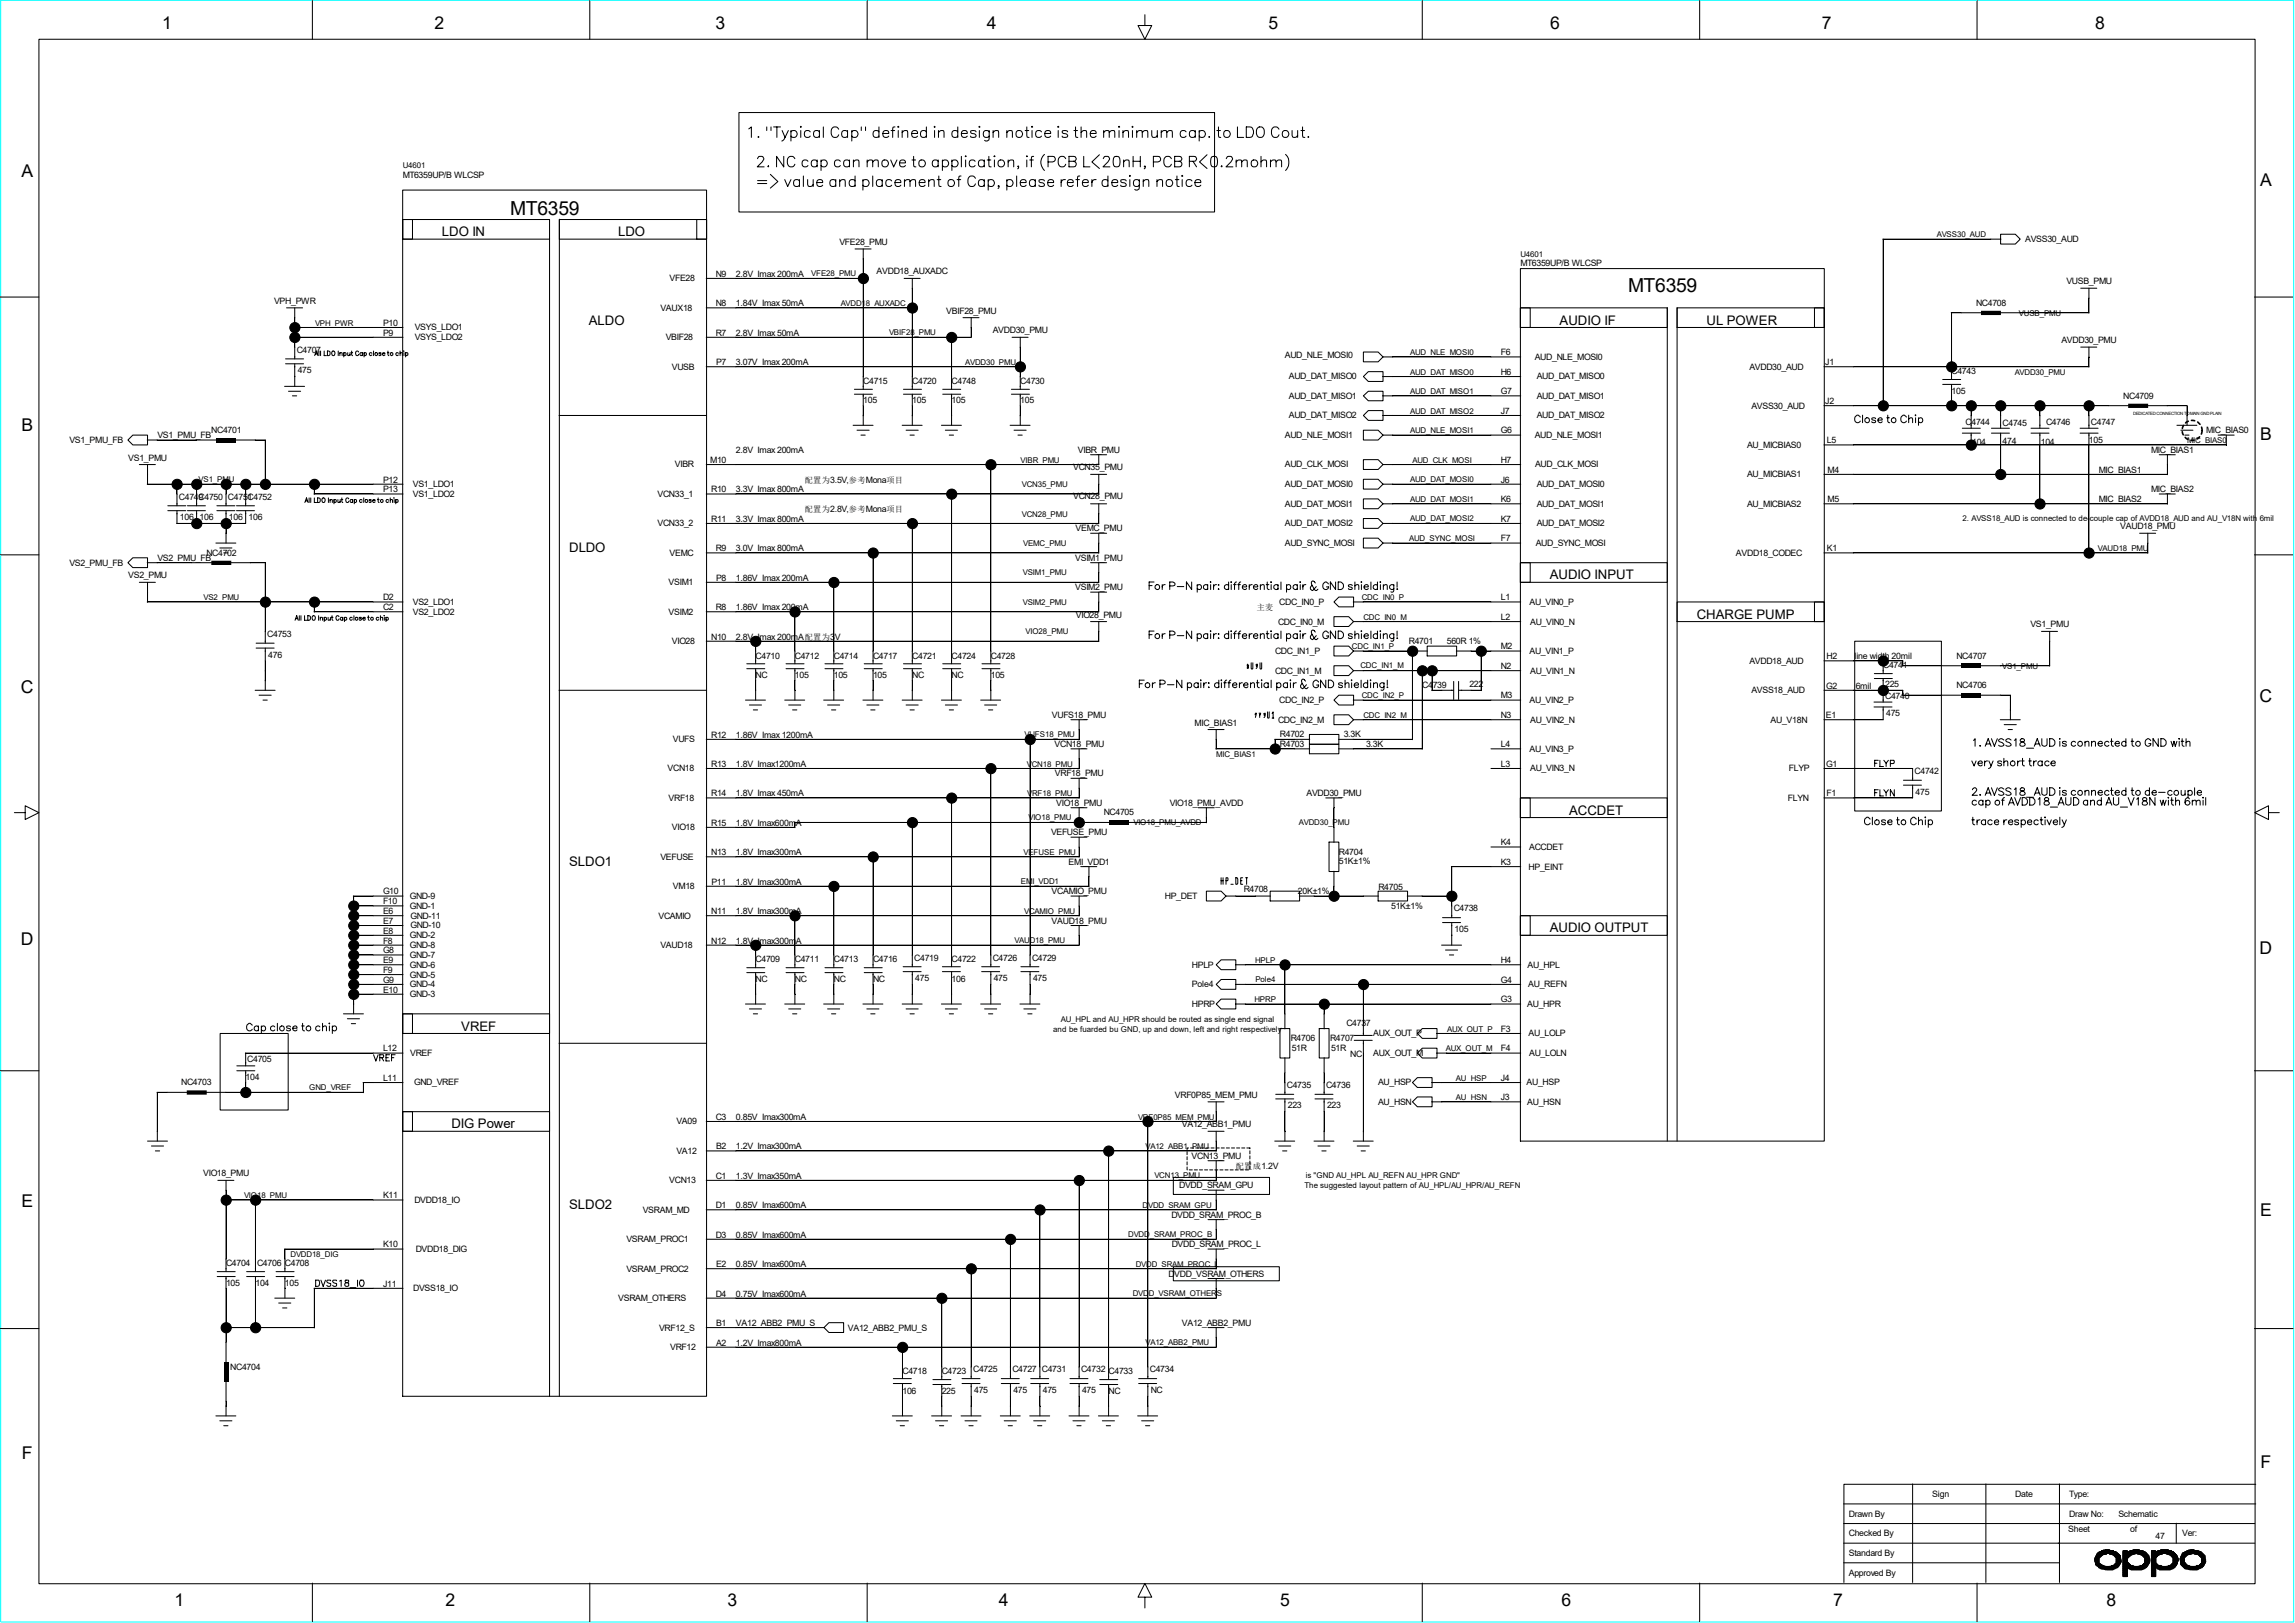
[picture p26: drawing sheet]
<svg xmlns="http://www.w3.org/2000/svg" width="297mm" height="210mm" viewBox="0 0 297 210" stroke-linecap="round" stroke-linejoin="round" font-family="sans-serif">
<defs><g id="words">
<g font-size="2.5">
<text x="66" y="27.9">MT6359</text>
<text x="210.7" y="37.8">MT6359</text>
</g>
<g font-size="2.3">
<text x="21" y="3.8">1</text>
<text x="56.2" y="3.8">2</text>
<text x="92.6" y="3.8">3</text>
<text x="127.7" y="3.8">4</text>
<text x="164.2" y="3.8">5</text>
<text x="200.6" y="3.8">6</text>
<text x="235.8" y="3.8">7</text>
<text x="271.1" y="3.8">8</text>
<text x="2.8" y="22.9">A</text>
<text x="292.5" y="24.1">A</text>
<text x="2.8" y="55.8">B</text>
<text x="292.5" y="56.9">B</text>
<text x="2.7" y="89.7">C</text>
<text x="292.4" y="90.8">C</text>
<text x="2.7" y="122.3">D</text>
<text x="292.4" y="123.4">D</text>
<text x="2.8" y="156.2">E</text>
<text x="292.5" y="157.3">E</text>
<text x="2.8" y="188.8">F</text>
<text x="292.5" y="189.9">F</text>
<text x="22.6" y="207.8">1</text>
<text x="57.7" y="207.8">2</text>
<text x="94.2" y="207.8">3</text>
<text x="129.2" y="207.8">4</text>
<text x="165.7" y="207.8">5</text>
<text x="202.1" y="207.8">6</text>
<text x="237.2" y="207.8">7</text>
<text x="272.6" y="207.8">8</text>
</g>
<g font-size="1.7">
<text x="57.2" y="30.6">LDO IN</text>
<text x="80" y="30.6">LDO</text>
<text x="76.2" y="42">ALDO</text>
<text x="201.8" y="42">AUDIO IF</text>
<text x="220.9" y="42">UL POWER</text>
<text x="73.7" y="71.4">DLDO</text>
<text x="200.6" y="75">AUDIO INPUT</text>
<text x="219.6" y="80.1">CHARGE PUMP</text>
<text x="203.1" y="105.4">ACCDET</text>
<text x="73.7" y="112">SLDO1</text>
<text x="200.6" y="120.6">AUDIO OUTPUT</text>
<text x="59.7" y="133.3">VREF</text>
<text x="58.4" y="146">DIG Power</text>
<text x="73.7" y="156.4">SLDO2</text>
</g>
<g font-size="1.1">
<text x="52.1" y="23">MT6359UP/B WLCSP</text>
<text x="92.6" y="35.8">N9</text>
<text x="95.2" y="35.8">2.8V Imax 200mA</text>
<text x="108.6" y="31.7">VFE28_PMU</text>
<text x="113.5" y="35.5">AVDD18_AUXADC</text>
<text x="196.8" y="34.5">MT6359UP/B WLCSP</text>
<text x="262.1" y="31.3">AVSS30_AUD</text>
<text x="35.5" y="39.3">VPH_PWR</text>
<text x="85.5" y="40.2">VAUX18</text>
<text x="86.7" y="36.4">VFE28</text>
<text x="92.6" y="39.6">N8</text>
<text x="95.2" y="39.6">1.84V Imax 50mA</text>
<text x="122.5" y="40.6">VBIF28_PMU</text>
<text x="255.7" y="39.5">NC4708</text>
<text x="267.4" y="36.8">VUSB_PMU</text>
<text x="38.4" y="45.6">C4707</text>
<text x="49.6" y="42.2">P10</text>
<text x="49.6" y="43.4">P9</text>
<text x="53.7" y="42.8">VSYS_LDO1</text>
<text x="53.7" y="44">VSYS_LDO2</text>
<text x="86.1" y="44">VBIF28</text>
<text x="87" y="47.8">VUSB</text>
<text x="92.6" y="43.4">R7</text>
<text x="92.7" y="47.2">P7</text>
<text x="95.2" y="47.2">3.07V Imax 200mA</text>
<text x="95.2" y="43.4">2.8V Imax 50mA</text>
<text x="128.5" y="43.1">AVDD30_PMU</text>
<text x="166.3" y="46.3">AUD_NLE_MOSI0</text>
<text x="194.2" y="46">F6</text>
<text x="198.6" y="46.6">AUD_NLE_MOSI0</text>
<text x="226.4" y="47.8">AVDD30_AUD</text>
<text x="236.2" y="47.2">J1</text>
<text x="266.8" y="44.4">AVDD30_PMU</text>
<text x="38.5" y="48.3">475</text>
<text x="111.7" y="49.7">C4715</text>
<text x="111.7" y="52.2">105</text>
<text x="118.1" y="49.7">C4720</text>
<text x="118.1" y="52.2">105</text>
<text x="123.1" y="52.2">105</text>
<text x="123.1" y="49.7">C4748</text>
<text x="132" y="52.2">105</text>
<text x="132" y="49.7">C4730</text>
<text x="166.8" y="49.1">AUD_DAT_MISO0</text>
<text x="166.8" y="51.6">AUD_DAT_MISO1</text>
<text x="194.2" y="53.6">J7</text>
<text x="194.2" y="51">G7</text>
<text x="194.2" y="48.5">H6</text>
<text x="198.9" y="49.1">AUD_DAT_MISO0</text>
<text x="198.9" y="51.6">AUD_DAT_MISO1</text>
<text x="226.7" y="52.9">AVSS30_AUD</text>
<text x="236.2" y="52.3">J2</text>
<text x="252.6" y="51">105</text>
<text x="252.6" y="48.4">C4743</text>
<text x="274.8" y="51.6">NC4709</text>
<text x="9" y="57.3">VS1_PMU_FB</text>
<text x="16.6" y="59.6">VS1_PMU</text>
<text x="20.4" y="56.7">VS1_PMU_FB</text>
<text x="27.3" y="56">NC4701</text>
<text x="91.9" y="59.9">M10</text>
<text x="95.2" y="58.6">2.8V Imax 200mA</text>
<text x="139.5" y="58.6">VIBR_PMU</text>
<text x="166.3" y="56.7">AUD_NLE_MOSI1</text>
<text x="166.8" y="54.1">AUD_DAT_MISO2</text>
<text x="194.2" y="56.1">G6</text>
<text x="194.2" y="59.9">H7</text>
<text x="198.6" y="56.7">AUD_NLE_MOSI1</text>
<text x="198.9" y="54.1">AUD_DAT_MISO2</text>
<text x="226.1" y="58">AU_MICBIAS0</text>
<text x="236.4" y="57.4">L5</text>
<text x="254.4" y="54.9">C4744</text>
<text x="255.2" y="57.6">104</text>
<text x="259.2" y="57.5">474</text>
<text x="259.2" y="55.1">C4745</text>
<text x="264.1" y="57.6">104</text>
<text x="264.8" y="54.9">C4746</text>
<text x="270.3" y="57.3">105</text>
<text x="270.6" y="55">C4747</text>
<text x="278.4" y="58.6">MIC_BIAS1</text>
<text x="285.5" y="56">MIC_BIAS0</text>
<text x="23.2" y="64.6">C4749</text>
<text x="25.7" y="64.6">C4750 C4751</text>
<text x="32" y="64.6">C4752</text>
<text x="49.6" y="62.4">P12</text>
<text x="49.6" y="63.7">P13</text>
<text x="53.4" y="63">VS1_LDO1</text>
<text x="53.4" y="64.3">VS1_LDO2</text>
<text x="85.1" y="64.3">VCN33_1</text>
<text x="87.3" y="60.5">VIBR</text>
<text x="92" y="63.7">R10</text>
<text x="95.2" y="63.7">3.3V Imax 800mA</text>
<text x="104.1" y="62.4">配置为3.5V,参考Mona项目</text>
<text x="138.9" y="60.9">VCN35_PMU</text>
<text x="138.9" y="64.6">VCN28_PMU</text>
<text x="166.3" y="60.5">AUD_CLK_MOSI</text>
<text x="166.3" y="63">AUD_DAT_MOSI0</text>
<text x="166.3" y="65.6">AUD_DAT_MOSI1</text>
<text x="194.2" y="62.4">J6</text>
<text x="194.2" y="65">K6</text>
<text x="198.7" y="60.5">AUD_CLK_MOSI</text>
<text x="198.9" y="65.6">AUD_DAT_MOSI1</text>
<text x="198.9" y="63">AUD_DAT_MOSI0</text>
<text x="226.1" y="61.8">AU_MICBIAS1</text>
<text x="226.1" y="65.6">AU_MICBIAS2</text>
<text x="236.5" y="61.2">M4</text>
<text x="236.5" y="65">M5</text>
<text x="271.6" y="65">MIC_BIAS2</text>
<text x="271.6" y="61.2">MIC_BIAS1</text>
<text x="278.4" y="63.7">MIC_BIAS2</text>
<text x="23.3" y="67.3">106</text>
<text x="25.8" y="67.3">106</text>
<text x="26.7" y="71.9">NC4702</text>
<text x="29.6" y="67.3">106</text>
<text x="32.2" y="67.3">106</text>
<text x="85.1" y="68.1">VCN33_2</text>
<text x="86.7" y="71.9">VEMC</text>
<text x="92" y="67.5">R11</text>
<text x="92.6" y="71.3">R9</text>
<text x="95.2" y="71.3">3.0V Imax 800mA</text>
<text x="95.2" y="67.5">3.3V Imax 800mA</text>
<text x="104.1" y="66.3">配置为2.8V,参考Mona项目</text>
<text x="139.2" y="68.7">VEMC_PMU</text>
<text x="166.3" y="68.1">AUD_DAT_MOSI2</text>
<text x="166.3" y="70.7">AUD_SYNC_MOSI</text>
<text x="194.2" y="67.5">K7</text>
<text x="194.2" y="70.1">F7</text>
<text x="198.8" y="70.7">AUD_SYNC_MOSI</text>
<text x="198.9" y="68.1">AUD_DAT_MOSI2</text>
<text x="224.7" y="71.9">AVDD18_CODEC</text>
<text x="236.4" y="71.3">K1</text>
<text x="274.4" y="68.5">VAUD18_PMU</text>
<text x="9" y="73.2">VS2_PMU_FB</text>
<text x="16.6" y="74.8">VS2_PMU</text>
<text x="20.4" y="72.6">VS2_PMU_FB</text>
<text x="49.6" y="77.7">D2</text>
<text x="86.5" y="75.7">VSIM1</text>
<text x="92.7" y="75.1">P8</text>
<text x="95.2" y="75.1">1.86V Imax 200mA</text>
<text x="139.1" y="72.6">VSIM1_PMU</text>
<text x="139.1" y="76.4">VSIM2_PMU</text>
<text x="194.2" y="77.7">L1</text>
<text x="34.6" y="82.4">C4753</text>
<text x="49.6" y="79">C2</text>
<text x="53.4" y="78.3">VS2_LDO1</text>
<text x="53.4" y="79.5">VS2_LDO2</text>
<text x="86.5" y="79.5">VSIM2</text>
<text x="87" y="83.4">VIO28</text>
<text x="92" y="82.8">N10</text>
<text x="92.6" y="79">R8</text>
<text x="95.2" y="82.8">2.8V Imax 200mA配置为3V</text>
<text x="95.2" y="79">1.86V Imax 200mA</text>
<text x="139.2" y="79.9">VIO28_PMU</text>
<text x="162.6" y="79">主麦</text>
<text x="165.4" y="80.8">CDC_IN0_M</text>
<text x="165.6" y="78.3">CDC_IN0_P</text>
<text x="182.3" y="83.3">R4701</text>
<text x="187.2" y="83.3">560R 1%</text>
<text x="194.2" y="80.2">L2</text>
<text x="198" y="78.3">AU_VIN0_P</text>
<text x="198" y="80.8">AU_VIN0_N</text>
<text x="262.8" y="81.2">VS1_PMU</text>
<text x="34.7" y="85.1">476</text>
<text x="97.8" y="87.8">NC</text>
<text x="97.8" y="85.2">C4710</text>
<text x="102.9" y="87.8">105</text>
<text x="102.9" y="85.2">C4712</text>
<text x="107.9" y="87.8">105</text>
<text x="107.9" y="85.2">C4714</text>
<text x="113" y="87.8">105</text>
<text x="113" y="85.2">C4717</text>
<text x="118.1" y="85.2">C4721</text>
<text x="118.1" y="87.8">NC</text>
<text x="123.1" y="87.8">NC</text>
<text x="123.1" y="85.2">C4724</text>
<text x="128.2" y="87.8">105</text>
<text x="128.2" y="85.2">C4728</text>
<text x="165" y="84.6">CDC_IN1_P</text>
<text x="165" y="87.2">CDC_IN1_M</text>
<text x="184.1" y="89">C4739</text>
<text x="190.2" y="88.9">222</text>
<text x="194.2" y="86.6">N2</text>
<text x="194.2" y="84">M2</text>
<text x="198" y="84.6">AU_VIN1_P</text>
<text x="198" y="87.2">AU_VIN1_N</text>
<text x="226.4" y="85.9">AVDD18_AUD</text>
<text x="226.7" y="89.7">AVSS18_AUD</text>
<text x="236.3" y="89.1">G2</text>
<text x="236.4" y="85.3">H2</text>
<text x="240" y="85.3">line width 20mil</text>
<text x="240.2" y="89.1">6mil</text>
<text x="243.7" y="86.5">C4741</text>
<text x="244" y="88.9">225</text>
<text x="253.2" y="89">NC4706</text>
<text x="253.2" y="85.2">NC4707</text>
<text x="92" y="95.5">R12</text>
<text x="95.2" y="95.5">1.86V Imax 1200mA</text>
<text x="136.1" y="92.9">VUFS18_PMU</text>
<text x="154.6" y="93.9">MIC_BIAS1</text>
<text x="165.4" y="93.5">CDC_IN2_M</text>
<text x="165.6" y="91">CDC_IN2_P</text>
<text x="165.7" y="95.4">R4702</text>
<text x="173.9" y="95.4">3.3K</text>
<text x="194.2" y="92.9">N3</text>
<text x="194.2" y="90.4">M3</text>
<text x="198" y="91">AU_VIN2_P</text>
<text x="198" y="93.5">AU_VIN2_N</text>
<text x="229.2" y="93.5">AU_V18N</text>
<text x="236.3" y="92.9">E1</text>
<text x="244" y="90.4">C4740</text>
<text x="244.1" y="92.7">475</text>
<text x="86.4" y="99.8">VCN18</text>
<text x="87.1" y="96.1">VUFS</text>
<text x="92" y="99.2">R13</text>
<text x="95.2" y="99.2">1.8V Imax1200mA</text>
<text x="136.5" y="96.7">VCN18_PMU</text>
<text x="136.5" y="100.5">VRF18_PMU</text>
<text x="165.7" y="96.6">R4703</text>
<text x="176.8" y="96.7">3.3K</text>
<text x="194.2" y="99.2">L3</text>
<text x="194.2" y="96.7">L4</text>
<text x="198" y="97.3">AU_VIN3_P</text>
<text x="198" y="99.8">AU_VIN3_N</text>
<text x="231.5" y="99.8">FLYP</text>
<text x="236.3" y="99.2">G1</text>
<text x="247.8" y="100.2">C4742</text>
<text x="86.5" y="103.6">VRF18</text>
<text x="87" y="107.4">VIO18</text>
<text x="92" y="103">R14</text>
<text x="92" y="106.8">R15</text>
<text x="95.2" y="103">1.8V Imax 450mA</text>
<text x="95.2" y="106.8">1.8V Imax600mA</text>
<text x="136.7" y="104.3">VIO18_PMU</text>
<text x="142.8" y="105.5">NC4705</text>
<text x="151.4" y="104.3">VIO18_PMU_AVDD</text>
<text x="169.1" y="103">AVDD30_PMU</text>
<text x="231.4" y="103.6">FLYN</text>
<text x="236.4" y="103">F1</text>
<text x="247.9" y="102.8">475</text>
<text x="85.5" y="111.3">VEFUSE</text>
<text x="92" y="110.7">N13</text>
<text x="95.2" y="110.7">1.8V Imax300mA</text>
<text x="136" y="108.1">VEFUSE_PMU</text>
<text x="138.3" y="111.9">EMI_VDD1</text>
<text x="173.3" y="111.8">51K±1%</text>
<text x="173.3" y="110.6">R4704</text>
<text x="194.2" y="109.4">K4</text>
<text x="194.2" y="111.9">K3</text>
<text x="197.8" y="112.5">HP_EINT</text>
<text x="197.9" y="110">ACCDET</text>
<text x="49.6" y="115.7">G10</text>
<text x="49.6" y="117">F10</text>
<text x="49.6" y="119.5">E7</text>
<text x="49.6" y="118.3">E6</text>
<text x="53" y="117.6">GND-1</text>
<text x="53" y="116.3">GND-9</text>
<text x="53.1" y="118.9">GND-11</text>
<text x="85.2" y="118.9">VCAMIO</text>
<text x="87.1" y="115.1">VM18</text>
<text x="92" y="118.3">N11</text>
<text x="92.1" y="114.5">P11</text>
<text x="95.2" y="118.3">1.8V Imax300mA</text>
<text x="95.2" y="114.5">1.8V Imax300mA</text>
<text x="136.1" y="119.5">VAUD18_PMU</text>
<text x="136.1" y="115.7">VCAMIO_PMU</text>
<text x="150.7" y="116.3">HP_DET</text>
<text x="161" y="115.4">R4708</text>
<text x="168" y="115.7">20K±1%</text>
<text x="178.4" y="115.1">R4705</text>
<text x="180" y="117.6">51K±1%</text>
<text x="188.1" y="117.9">C4738</text>
<text x="49.6" y="124.6">E9</text>
<text x="49.6" y="125.9">F9</text>
<text x="49.6" y="123.4">G8</text>
<text x="49.6" y="120.8">E8</text>
<text x="49.6" y="122.1">F8</text>
<text x="53" y="121.4">GND-2</text>
<text x="53" y="122.7">GND-8</text>
<text x="53" y="124">GND-7</text>
<text x="53" y="125.2">GND-6</text>
<text x="53.1" y="120.1">GND-10</text>
<text x="85.5" y="122.7">VAUD18</text>
<text x="92" y="122.1">N12</text>
<text x="95.2" y="122.1">1.8V Imax300mA</text>
<text x="97.8" y="124.5">C4709</text>
<text x="102.9" y="124.5">C4711</text>
<text x="107.9" y="124.5">C4713</text>
<text x="113" y="124.5">C4716</text>
<text x="118.3" y="124.3">C4719</text>
<text x="123.1" y="124.5">C4722</text>
<text x="128.5" y="124.3">C4726</text>
<text x="133.6" y="124.3">C4729</text>
<text x="154.3" y="125.2">HPLP</text>
<text x="188.3" y="120.6">105</text>
<text x="194.2" y="124.6">H4</text>
<text x="197.7" y="125.2">AU_HPL</text>
<text x="49.6" y="128.4">E10</text>
<text x="49.6" y="127.2">G9</text>
<text x="53" y="126.5">GND-5</text>
<text x="53" y="127.8">GND-4</text>
<text x="53" y="129">GND-3</text>
<text x="97.8" y="127.1">NC</text>
<text x="102.9" y="127.1">NC</text>
<text x="107.9" y="127.1">NC</text>
<text x="113" y="127.1">NC</text>
<text x="118.4" y="127">475</text>
<text x="123.1" y="127.1">106</text>
<text x="128.6" y="127">475</text>
<text x="133.7" y="127">475</text>
<text x="154.3" y="127.8">Pole4</text>
<text x="154.3" y="130.3">HPRP</text>
<text x="194.2" y="127.2">G4</text>
<text x="194.2" y="129.7">G3</text>
<text x="197.7" y="130.3">AU_HPR</text>
<text x="197.8" y="127.8">AU_REFN</text>
<text x="32" y="137.5">C4705</text>
<text x="49.6" y="136.1">L12</text>
<text x="53.1" y="136.7">VREF</text>
<text x="167" y="134.7">R4706</text>
<text x="167.2" y="136">51R</text>
<text x="172.1" y="134.7">R4707</text>
<text x="172.3" y="136">51R</text>
<text x="174.2" y="132.7">C4737</text>
<text x="174.8" y="136.7">NC</text>
<text x="177.7" y="136.7">AUX_OUT_M</text>
<text x="177.7" y="134.1">AUX_OUT_P</text>
<text x="194.2" y="133.5">F3</text>
<text x="194.2" y="136.1">F4</text>
<text x="197.8" y="134.1">AU_LOLP</text>
<text x="197.9" y="136.7">AU_LOLN</text>
<text x="23.5" y="140.4">NC4703</text>
<text x="31.8" y="139.8">104</text>
<text x="49.6" y="139.9">L11</text>
<text x="53.6" y="140.5">GND_VREF</text>
<text x="152.1" y="142.1">VRF0P85_MEM_PMU</text>
<text x="166.5" y="140.8">C4735</text>
<text x="166.7" y="143.4">223</text>
<text x="171.6" y="140.8">C4736</text>
<text x="171.7" y="143.4">223</text>
<text x="178.4" y="143">AU_HSN</text>
<text x="178.4" y="140.5">AU_HSP</text>
<text x="194.2" y="142.4">J3</text>
<text x="194.2" y="139.9">J4</text>
<text x="197.6" y="140.5">AU_HSP</text>
<text x="197.7" y="143">AU_HSN</text>
<text x="87.5" y="145.5">VA09</text>
<text x="87.5" y="149.3">VA12</text>
<text x="92.6" y="144.9">C3</text>
<text x="92.7" y="148.7">B2</text>
<text x="95.2" y="148.7">1.2V Imax300mA</text>
<text x="95.2" y="144.9">0.85V Imax300mA</text>
<text x="153" y="145.9">VA12_ABB1_PMU</text>
<text x="154.2" y="149.9">VCN13_PMU</text>
<text x="26.3" y="152.2">VIO18_PMU</text>
<text x="49.6" y="155.1">K11</text>
<text x="53.6" y="155.7">DVDD18_IO</text>
<text x="86.6" y="153.1">VCN13</text>
<text x="92.6" y="152.5">C1</text>
<text x="95.2" y="152.5">1.3V Imax350mA</text>
<text x="152.6" y="153.8">DVDD_SRAM_GPU</text>
<text x="159.9" y="151.3">配置成1.2V</text>
<text x="49.6" y="161.4">K10</text>
<text x="81.1" y="160.7">VSRAM_PROC1</text>
<text x="83.2" y="156.9">VSRAM_MD</text>
<text x="92.6" y="156.3">D1</text>
<text x="92.6" y="160.1">D3</text>
<text x="95.2" y="160.1">0.85V Imax600mA</text>
<text x="95.2" y="156.3">0.85V Imax600mA</text>
<text x="151.6" y="157.6">DVDD_SRAM_PROC_B</text>
<text x="151.6" y="161.4">DVDD_SRAM_PROC_L</text>
<text x="29.3" y="166.4">105</text>
<text x="29.3" y="163.9">C4704</text>
<text x="33.1" y="166.4">104</text>
<text x="33.3" y="163.8">C4706 C4708</text>
<text x="36.9" y="166.4">105</text>
<text x="49.6" y="166.5">J11</text>
<text x="53.5" y="167.1">DVSS18_IO</text>
<text x="53.8" y="162">DVDD18_DIG</text>
<text x="81.1" y="164.5">VSRAM_PROC2</text>
<text x="92.6" y="167.8">D4</text>
<text x="92.7" y="164">E2</text>
<text x="95.2" y="167.8">0.75V Imax600mA</text>
<text x="95.2" y="164">0.85V Imax600mA</text>
<text x="151.2" y="165.2">DVDD_VSRAM_OTHERS</text>
<text x="80" y="168.4">VSRAM_OTHERS</text>
<text x="85.3" y="172.2">VRF12_S</text>
<text x="92.7" y="171.6">B1</text>
<text x="95.2" y="171.6">VA12_ABB2_PMU_S</text>
<text x="109.7" y="172.2">VA12_ABB2_PMU_S</text>
<text x="153" y="171.5">VA12_ABB2_PMU</text>
<text x="29.8" y="177.3">NC4704</text>
<text x="86.7" y="174.7">VRF12</text>
<text x="92.7" y="174.1">A2</text>
<text x="95.2" y="174.1">1.2V Imax800mA</text>
<text x="116.8" y="177.8">C4718</text>
<text x="121.9" y="177.8">C4723</text>
<text x="125.9" y="177.6">C4725</text>
<text x="131" y="177.6">C4727 C4731</text>
<text x="139.9" y="177.6">C4732 C4733</text>
<text x="148.8" y="177.6">C4734</text>
<text x="116.8" y="180.4">106</text>
<text x="121.9" y="180.4">225</text>
<text x="126.1" y="180.3">475</text>
<text x="131.1" y="180.3">475</text>
<text x="135" y="180.3">475</text>
<text x="140" y="180.3">475</text>
<text x="143.5" y="180.4">NC</text>
<text x="148.9" y="180.3">NC</text>
<text x="239.3" y="196.3">Drawn By</text>
<text x="250.1" y="193.7">Sign</text>
<text x="260.8" y="193.7">Date</text>
<text x="267.8" y="193.7">Type:</text>
<text x="267.8" y="196.3">Draw No:</text>
<text x="274.2" y="196.3">Schematic</text>
<text x="239.3" y="198.8">Checked By</text>
<text x="239.3" y="201.3">Standard By</text>
<text x="239.3" y="203.9">Approved By</text>
<text x="267.7" y="198.3">Sheet</text>
<text x="275.7" y="198.3">of</text>
<text x="279" y="199.1">47</text>
<text x="282.4" y="198.8">Ver:</text>
</g>
<g font-size="1">
<text x="52.1" y="21.8">U4601</text>
<text x="105" y="35.8">VFE28_PMU</text>
<text x="196.8" y="33.2">U4601</text>
<text x="250.7" y="30.7">AVSS30_AUD</text>
<text x="108.8" y="39.6">AVDD18_AUXADC</text>
<text x="261.3" y="40.9">VUSB_PMU</text>
<text x="40.8" y="42.1">VPH_PWR</text>
<text x="115.1" y="43.4">VBIF28_PMU</text>
<text x="124.9" y="47.2">AVDD30_PMU</text>
<text x="182.5" y="45.9">AUD_NLE_MOSI0</text>
<text x="182.5" y="53.5">AUD_DAT_MISO2</text>
<text x="182.5" y="51">AUD_DAT_MISO1</text>
<text x="182.5" y="48.5">AUD_DAT_MISO0</text>
<text x="260.7" y="48.5">AVDD30_PMU</text>
<text x="132.1" y="59.9">VIBR_PMU</text>
<text x="182.5" y="56">AUD_NLE_MOSI1</text>
<text x="182.8" y="59.9">AUD_CLK_MOSI</text>
<text x="283" y="57.3">MIC_BIAS0</text>
<text x="25.7" y="62.4">VS1_PMU</text>
<text x="132.2" y="63">VCN35_PMU</text>
<text x="182.5" y="62.4">AUD_DAT_MOSI0</text>
<text x="182.5" y="64.9">AUD_DAT_MOSI1</text>
<text x="132.2" y="66.8">VCN28_PMU</text>
<text x="132.4" y="70.7">VEMC_PMU</text>
<text x="182.4" y="70">AUD_SYNC_MOSI</text>
<text x="182.5" y="67.5">AUD_DAT_MOSI2</text>
<text x="254" y="67.5">2. AVSS18_AUD is connected to de-couple cap of AVDD18_AUD and AU_V18N with 6mil</text>
<text x="271.5" y="71.3">VAUD18_PMU</text>
<text x="26.3" y="77.6">VS2_PMU</text>
<text x="132.4" y="74.5">VSIM1_PMU</text>
<text x="176.2" y="77.6">CDC_IN0_P</text>
<text x="132.4" y="78.3">VSIM2_PMU</text>
<text x="132.7" y="82.1">VIO28_PMU</text>
<text x="175" y="84">CDC_IN1_P</text>
<text x="176.4" y="80.2">CDC_IN0_M</text>
<text x="176.1" y="86.4">CDC_IN1_M</text>
<text x="259.1" y="86.5">VS1_PMU</text>
<text x="132.6" y="95.4">VUFS18_PMU</text>
<text x="176.2" y="90.3">CDC_IN2_P</text>
<text x="176.4" y="92.9">CDC_IN2_M</text>
<text x="132.9" y="99.2">VCN18_PMU</text>
<text x="157.4" y="97.9">MIC_BIAS1</text>
<text x="132.9" y="103">VRF18_PMU</text>
<text x="133.1" y="106.2">VIO18_PMU</text>
<text x="146.7" y="106.8">VIO18_PMU_AVDD</text>
<text x="168.1" y="106.8">AVDD30_PMU</text>
<text x="132.5" y="110.6">VEFUSE_PMU</text>
<text x="132.1" y="114.4">EMI_VDD1</text>
<text x="132.5" y="118.2">VCAMIO_PMU</text>
<text x="131.3" y="122">VAUD18_PMU</text>
<text x="162.4" y="124.6">HPLP</text>
<text x="162.3" y="129.7">HPRP</text>
<text x="162.5" y="127.1">Pole4</text>
<text x="136.3" y="133.5">and be fuarded bu GND, up and down, left and right respectively</text>
<text x="137.3" y="132.2">AU_HPL and AU_HPR should be routed as single end signal</text>
<text x="187.1" y="136">AUX_OUT_M</text>
<text x="187.3" y="133.5">AUX_OUT_P</text>
<text x="40" y="141.1">GND_VREF</text>
<text x="188.4" y="139.8">AU_HSP</text>
<text x="188.4" y="142.3">AU_HSN</text>
<text x="147.3" y="144.9">VRF0P85_MEM_PMU</text>
<text x="148.3" y="148.7">VA12_ABB1_PMU</text>
<text x="31.6" y="155">VIO18_PMU</text>
<text x="149.4" y="152.5">VCN13_PMU</text>
<text x="168.8" y="153.8">The suggested layout pattern of AU_HPL/AU_HPR/AU_REFN</text>
<text x="169" y="152.5">is &quot;GND AU_HPL AU_REFN AU_HPR GND&quot;</text>
<text x="146" y="160.1">DVDD_SRAM_PROC_B</text>
<text x="147.9" y="156.3">DVDD_SRAM_GPU</text>
<text x="37.6" y="162.6">DVDD18_DIG</text>
<text x="146.6" y="167.7">DVDD_VSRAM_OTHERS</text>
<text x="147" y="163.9">DVDD_SRAM_PROC_L</text>
<text x="148.3" y="174.1">VA12_ABB2_PMU</text>
</g>
<text font-size=".6" x="276.1" y="53.6">DEDICATED CONNECTION TO MAIN GND PLAIN</text>
</g></defs>
<path d="M.1 0h296.7v209.9h-296.7z" fill="none" stroke="#0ff" stroke-width=".13"/>
<path d="M28 56.7h2.6v.5h-2.6zM253.8 89.7h2.6v.6h-2.6zM253.8 85.9h2.6v.5h-2.6zM143.5 106.2h2.5v.5h-2.5zM29 176.2h.5v2.6h-.5z" fill="#000"/>
<g fill="none" stroke="#000" stroke-width=".13">
<path d="M5 5.1h286.8v199.8h-286.8zM40.4 .1v5M76.3 .1v5M95.6 14.6h61.6v12.8h-61.6zM96.9 16.7l.3-.3v1.4M98.1 17.7h.1zM99.2 16.4v.5M99.8 16.4v.5M100.1 16.4h.9M100.5 16.4v1.4M101.2 16.9l.4 .9M102 16.9l-.5 1.1-.3 .2"/>
<path d="M102.4 17.1a.45 .45 0 0 1 .6-.1 .45 .45 0 0 1 0 .7 .45 .45 0 0 1-.6-.1M102.4 16.9v1.3M103.6 16.3l.1 .1-.1 .1zM103.6 16.9v.9M104.9 17.1a.43 .43 0 0 0-.7-.1 .43 .43 0 0 0 0 .7 .43 .43 0 0 0 .7-.1M106 17.1a.43 .43 0 0 0-.6-.1 .43 .43 0 0 0 0 .7 .43 .43 0 0 0 .6-.1M106 16.9v.9M106.6 16.4v1.4M108.5 16.7a.51 .51 0 0 0-.5-.3 .51 .51 0 0 0-.4 .5 .6 .6 0 0 0 .1 .7 .6 .6 0 0 0 .6 .1l.2-.3M109.7 17.1a.43 .43 0 0 0-.6-.1 .43 .43 0 0 0 0 .7 .43 .43 0 0 0 .6-.1M109.7 16.9v.9M110.2 17.1a.45 .45 0 0 1 .7-.1 .45 .45 0 0 1 0 .7 .45 .45 0 0 1-.7-.1"/>
<path d="M110.2 16.9v1.3M111.5 16.4v.5M112 16.4v.5M112.2 .1v5M113.7 17.1a.43 .43 0 0 0-.6-.1 .43 .43 0 0 0 0 .7 .43 .43 0 0 0 .6-.1M113.7 16.4v1.4M114.3 17.3h.7a.3 .3 0 0 0-.2-.4 .44 .44 0 0 0-.5 .6 .44 .44 0 0 0 .7 .1M115.3 16.9h.5M115.8 16.4l-.2 .1-.1 1.3M116.2 16.3l.1 .1-.1 .1zM116.2 16.9v.9M116.8 17.1a.51 .51 0 0 1 .6-.2l.1 .9"/>
<path d="M116.8 16.9v.9M118 17.3h.7a.3 .3 0 0 0-.2-.4 .44 .44 0 0 0-.5 .6 .44 .44 0 0 0 .7 .1M119.9 17.1a.43 .43 0 0 0-.6-.1 .43 .43 0 0 0 0 .7 .43 .43 0 0 0 .6-.1M119.9 16.4v1.4M120.9 16.3l.1 .1-.1 .1zM120.9 16.9v.9M121.5 17.1a.51 .51 0 0 1 .6-.2l.1 .9M121.5 16.9v.9M124 17.1a.43 .43 0 0 0-.7-.1 .43 .43 0 0 0 0 .7 .43 .43 0 0 0 .7-.1M124 16.4v1.4M124.4 17.3h.8a.3 .3 0 0 0-.3-.4 .44 .44 0 0 0-.5 .6 .44 .44 0 0 0 .8 .1M126.3 17.1a.46 .46 0 0 0-.7 0l.2 .2 .4 .1 .1 .2a.46 .46 0 0 1-.7 0"/>
<path d="M126.7 16.3l.1 .1-.1 .1zM126.7 16.9v.9M128 16.9v1a.36 .36 0 0 1-.2 .3 .36 .36 0 0 1-.4 0M128 17.1a.43 .43 0 0 0-.6-.1 .43 .43 0 0 0 0 .7 .43 .43 0 0 0 .6-.1M128.5 17.1a.51 .51 0 0 1 .7-.2v.9M128.5 16.9v.9M130.3 17.1a.51 .51 0 0 1 .7-.2v.9M130.3 16.9v.9M132.7 16.9h.4M132.9 16.4v1.3l.3 .1M133.6 16.3v.1v.1zM133.6 16.9v.9"/>
<path d="M134.8 17.1a.43 .43 0 0 0-.6-.1 .43 .43 0 0 0 0 .7 .43 .43 0 0 0 .6-.1M135.2 20a1.37 1.37 0 0 0 0 2.1M135.2 17.3h.8a.3 .3 0 0 0-.3-.4 .44 .44 0 0 0-.5 .6 .44 .44 0 0 0 .8 .1M136.9 16.3l.1 .1-.1 .1zM136.9 16.9v.9M138.2 17.1a.46 .46 0 0 0-.7 0l.1 .2 .5 .1 .1 .2a.46 .46 0 0 1-.7 0M139 16.9h.4M139.2 16.4v1.3l.3 .1M139.9 17.1a.51 .51 0 0 1 .7-.2v.9M139.9 16.4v1.4M141.1 17.3h.8a.3 .3 0 0 0-.3-.4 .44 .44 0 0 0-.5 .6 .44 .44 0 0 0 .8 .1M142.8 17.1a.51 .51 0 0 1 .7-.2l.1 .9"/>
<path d="M142.8 16.9v.9M143.6 17.1a.51 .51 0 0 1 .6-.2l.1 .9M144.8 16.3l.1 .1-.1 .1zM144.8 16.9v.9M145.3 17.1a.51 .51 0 0 1 .7-.2l.1 .9M145.3 16.9v.9M146.6 16.3v.1v.1zM146.6 16.9v.9M147.1 17.1a.51 .51 0 0 1 .7-.2v.9M147.1 16.9v.9M147.8 17.1a.51 .51 0 0 1 .7-.2v.9M148.2 1.9v1.4h.9l-.9 1.8-.9-1.8h.9"/>
<path d="M149.1 16.9v.8a.47 .47 0 0 0 .7-.2M149.8 16.9v.9M150.3 17.1a.51 .51 0 0 1 .7-.2v.9M150.3 16.9v.9M151 17.1a.51 .51 0 0 1 .7-.2v.9M153.5 17.1a.43 .43 0 0 0-.6-.1 .43 .43 0 0 0 0 .7 .43 .43 0 0 0 .6-.1M154.7 17.1a.43 .43 0 0 0-.6-.1 .43 .43 0 0 0 0 .7 .43 .43 0 0 0 .6-.1M154.7 16.9v.9M155.2 17.1a.45 .45 0 0 1 .7-.1 .45 .45 0 0 1 0 .7 .45 .45 0 0 1-.7-.1M155.2 16.9v1.3M156.4 17.7h.1zM157.5 16.9h.4"/>
<path d="M157.7 16.4v1.3l.3 .1M160.1 16.4v1.4h.9M161.3 16.4h.5a.71 .71 0 0 1 .4 .7 .71 .71 0 0 1-.4 .7h-.5zM162.7 16.6a.5 .5 0 0 1 .6-.2 .5 .5 0 0 1 .3 .5 .6 .6 0 0 1-.1 .7 .6 .6 0 0 1-.6 .1 .91 .91 0 0 1-.2-1.1zM165.5 16.7a.51 .51 0 0 0-.6-.3 .51 .51 0 0 0-.4 .5 .6 .6 0 0 0 .2 .7 .6 .6 0 0 0 .6 .1l.2-.3M166.4 20a1.46 1.46 0 0 1 0 2.1M167.2 16.9l.1 .8a.47 .47 0 0 0 .6-.2M167.9 16.9v.9M168.4 16.9h.4M168.6 16.4v1.3l.3 .1M169.2 17.7h.1h.1zM184.1 .1v5"/>
<path d="M220 .1v5M255.9 .1v5M0 38.4h5M37.1 39.8h2.1M38.1 39.8v6.6M52.1 28.4h19v2.5h-19zM52.1 28.4h1.3v2.5h-1.3zM52.1 24.6h39.3v156.1h-39.3zM71.1 30.9v149.8M72.4 28.4h19v2.5h-19zM72.4 28.4v152.3M90.2 28.4h1.2v2.5h-1.2z"/>
<path d="M91.4 39.8h26.7M91.4 36h20.3M98 20.5l.2-.2h.5a.31 .31 0 0 1 .1 .4l-.8 .9h.9M98 23.4h1.2M98 23.7h1.2M99.4 21.5h.1zM99.7 22.6l1 .9-1 .8M101.4 20.2v1.4l-.9-1.4v1.4M101.6 23.2l.3 .9 .5-.9M102.9 20.5a.51 .51 0 0 0-.6-.3 .51 .51 0 0 0-.4 .5 .6 .6 0 0 0 .1 .7 .6 .6 0 0 0 .7 .1l.2-.2M103.5 23.4a.43 .43 0 0 0-.7 0 .43 .43 0 0 0 0 .6 .43 .43 0 0 0 .7 0M103.5 23.2v.9"/>
<path d="M104 22.8v1.3M104.5 23.2l.1 .9a.47 .47 0 0 0 .6-.2M104.6 20.9a.43 .43 0 0 0-.7-.1 .43 .43 0 0 0 0 .7 .43 .43 0 0 0 .7-.1M105.2 23.2v.9M105.7 23.6h.8a.3 .3 0 0 0-.3-.4 .44 .44 0 0 0-.5 .6 .44 .44 0 0 0 .8 .2M105.7 20.9a.43 .43 0 0 0-.6-.1 .43 .43 0 0 0 0 .7 .43 .43 0 0 0 .6-.1M105.7 20.7v.9M106.3 20.9a.45 .45 0 0 1 .6-.1 .45 .45 0 0 1 0 .7 .45 .45 0 0 1-.6-.1M106.3 20.7v1.4M108.2 23.4a.43 .43 0 0 0-.7 0 .43 .43 0 0 0 0 .6 .43 .43 0 0 0 .7 0M108.2 23.2v.9M108.7 23.5a.51 .51 0 0 1 .6-.2l.1 .8"/>
<path d="M108.7 23.2v.9M108.8 20.9a.43 .43 0 0 0-.7-.1 .43 .43 0 0 0 0 .7 .43 .43 0 0 0 .7-.1M109.9 20.9a.43 .43 0 0 0-.6-.1 .43 .43 0 0 0 0 .7 .43 .43 0 0 0 .6-.1M109.9 20.7v.9M110.4 21a.51 .51 0 0 1 .7-.3l.1 .9M110.4 20.7v.9M110.7 32.2h2M110.7 23.4a.43 .43 0 0 0-.7 0 .43 .43 0 0 0 0 .6 .43 .43 0 0 0 .7 0M110.7 22.8v1.3M111.7 23.4a.45 .45 0 0 1 .6 0 .45 .45 0 0 1 0 .6 .45 .45 0 0 1-.6 0M111.7 23.2v1.4M111.7 32.2v18.2"/>
<path d="M112.2 21a.51 .51 0 0 1 .7-.3v.9M112.2 20.7v.9M112.9 21a.51 .51 0 0 1 .7-.3l.1 .9M112.9 22.8v1.3M114.2 23.4a.43 .43 0 0 0-.7 0 .43 .43 0 0 0 0 .6 .43 .43 0 0 0 .7 0M114.2 23.2v.9M115.3 20.7l.4 .9 .4-.9M115.4 23.4a.43 .43 0 0 0-.6 0 .43 .43 0 0 0 0 .6 .43 .43 0 0 0 .6 0M115.8 23.6h.8a.3 .3 0 0 0-.3-.4 .44 .44 0 0 0-.5 .6 .44 .44 0 0 0 .8 .2M116.4 21.1h.8a.3 .3 0 0 0-.3-.4 .44 .44 0 0 0-.5 .6 .44 .44 0 0 0 .8 .1M117 36h2.1M117.1 23.5a.51 .51 0 0 1 .6-.2l.1 .8"/>
<path d="M117.1 23.2v.9M117.8 23.5a.51 .51 0 0 1 .6-.2l.1 .8M118 20.7h.5M118.1 36v14.4M118.2 20.2l.1 1.3 .2 .1M119 23.6h.7a.3 .3 0 0 0-.2-.4 .44 .44 0 0 0-.5 .6 .44 .44 0 0 0 .7 .2M120.2 23.5a.51 .51 0 0 1 .7-.2v.8M120.2 23.2v.9M121.3 23.2h.5M121.4 20.9a.43 .43 0 0 0-.6-.1 .43 .43 0 0 0 0 .7 .43 .43 0 0 0 .6-.1M121.4 20.7v.9M121.5 22.8v1.3h.3"/>
<path d="M122 20.9a.45 .45 0 0 1 .6-.1 .45 .45 0 0 1 0 .7 .45 .45 0 0 1-.6-.1M122 20.7v1.4M123.2 20.9a.45 .45 0 0 1 .7-.1 .45 .45 0 0 1 0 .7 .45 .45 0 0 1-.7-.1M123.2 20.7v1.4M123.9 23.2h.4M124.4 22.8h-.3v1.3M124.4 20.2v1.4M125 20.2h.1l-.1 .1zM125 20.7v.9M126.2 20.9a.43 .43 0 0 0-.6-.1 .43 .43 0 0 0 0 .7 .43 .43 0 0 0 .6-.1M126.2 23.1a.51 .51 0 0 0-.5-.3 .51 .51 0 0 0-.4 .5 .6 .6 0 0 0 .1 .6 .6 .6 0 0 0 .6 .2l.2-.3M127.4 23.4a.43 .43 0 0 0-.6 0 .43 .43 0 0 0 0 .6 .43 .43 0 0 0 .6 0"/>
<path d="M127.4 20.9a.43 .43 0 0 0-.6-.1 .43 .43 0 0 0 0 .7 .43 .43 0 0 0 .6-.1M127.4 20.7v.9M127.4 23.2v.9M127.8 20.7h.4M127.9 23.4a.45 .45 0 0 1 .7 0 .45 .45 0 0 1 0 .6 .45 .45 0 0 1-.7 0M127.9 23.2v1.4M128 20.2v1.3l.3 .1M128.7 20.2h.1l-.1 .1zM128.7 20.7v.9M129.3 24.1h-.1v-.1l.1 .1-.1 .3M130.3 23.4a.45 .45 0 0 1 .7 0 .45 .45 0 0 1 0 .6 .45 .45 0 0 1-.7 0M130.3 23.2v1.4"/>
<path d="M130.5 21a.51 .51 0 0 1 .6-.3l.1 .9M130.5 20.7v.9M131.6 22.8v1.3M131.8 21.5h-.1h.1l-.1 .3M132 23.6h.8a.3 .3 0 0 0-.3-.4 .44 .44 0 0 0-.4 .6 .44 .44 0 0 0 .7 .2M132.9 20.2h.1l-.1 .1zM132.9 20.7v.9M133.3 20.7h.4M133.8 20.2l-.3 .1v1.3M134 23.4a.43 .43 0 0 0-.6 0 .43 .43 0 0 0 0 .6 .43 .43 0 0 0 .6 0M134 23.2v.9M135.2 23.4a.46 .46 0 0 0-.7 0l.1 .2 .5 .1 .1 .3a.46 .46 0 0 1-.7 0"/>
<path d="M135.6 23.6h.8a.3 .3 0 0 0-.3-.4 .44 .44 0 0 0-.5 .6 .44 .44 0 0 0 .8 .2M135.6 21h.6l.3-.2a.39 .39 0 0 0-.1-.5l-.8-.1v1.4M137.3 23.2v.9M137.9 23.2a.43 .43 0 0 0-.6 .4M137.9 20.5a.51 .51 0 0 0-.6-.3 .51 .51 0 0 0-.4 .5 .6 .6 0 0 0 .2 .7 .6 .6 0 0 0 .6 .1l.2-.2M138.1 23.6h.8a.3 .3 0 0 0-.3-.4 .44 .44 0 0 0-.4 .6 .44 .44 0 0 0 .7 .2M138.3 20.9h.6l.3 .1a.39 .39 0 0 1-.1 .5l-.8 .1v-1.4h.6a.36 .36 0 0 1 .4 .4l-.2 .2-.2 .1M139.2 23.2h.5M139.7 22.8h-.2l-.1 1.3M140.1 23.6h.7a.3 .3 0 0 0-.2-.4 .44 .44 0 0 0-.5 .6 .44 .44 0 0 0 .7 .2M140.3 20.2v1.4h.8M141.3 23.2v.9"/>
<path d="M141.9 23.2a.43 .43 0 0 0-.6 .4M142.3 20l-1 1 1 .8M142.8 20.5l.1-.2h.6a.31 .31 0 0 1 0 .4l-.8 .9h.9M143.4 23.4a.43 .43 0 0 0-.6 0 .43 .43 0 0 0 0 .6 .43 .43 0 0 0 .6 0M143.4 22.8v1.3M143.9 23.6h.8a.3 .3 0 0 0-.3-.4 .44 .44 0 0 0-.5 .6 .44 .44 0 0 0 .8 .2M144.2 20.3a.51 .51 0 0 1 .7 .2 1.43 1.43 0 0 1-.1 1 .51 .51 0 0 1-.7-.2 1.43 1.43 0 0 1 .1-1zM145.4 21a.51 .51 0 0 1 .7-.3v.9M145.4 20.7v.9M145.8 23.4a.46 .46 0 0 0-.8 0l.2 .2 .5 .1 .1 .3a.46 .46 0 0 1-.8 0M146.2 22.7l.1 .1h-.1zM146.2 23.2v.9"/>
<path d="M146.6 20.2v1.4M146.6 20.9h1M147.4 23.2v1.1a.36 .36 0 0 1-.2 .3 .36 .36 0 0 1-.3-.1M147.4 23.4a.43 .43 0 0 0-.6 0 .43 .43 0 0 0 0 .6 .43 .43 0 0 0 .6 0M147.6 20.2v1.4M148 23.5a.51 .51 0 0 1 .6-.2l.1 .8M148 23.2v.9M148.2 21.5h-.1h.1l-.1 .3M149.3 21h.6l.2-.2a.39 .39 0 0 0 0-.5l-.8-.1v1.4M149.7 23.5a.51 .51 0 0 1 .7-.2l.1 .8M149.7 23.2v.9M151.6 20.5a.51 .51 0 0 0-.6-.3 .51 .51 0 0 0-.4 .5 .6 .6 0 0 0 .1 .7 .6 .6 0 0 0 .7 .1l.2-.2"/>
<path d="M152 20.9h.6l.3 .1a.39 .39 0 0 1-.1 .5l-.8 .1v-1.4h.6a.36 .36 0 0 1 .4 .4l-.2 .2-.2 .1M152.1 23.2h.5M152.3 22.8l.1 1.3h.2M153 22.7l.1 .1h-.1zM153 23.2v.9M153.9 20.9h.6a.36 .36 0 0 0 .4-.4l-.2-.2-.8-.1v1.4M154.3 23.4a.43 .43 0 0 0-.7 0 .43 .43 0 0 0 0 .6 .43 .43 0 0 0 .7 0M154.4 20.9l.5 .7M154.6 23.6h.8a.3 .3 0 0 0-.2-.4 .44 .44 0 0 0-.5 .6 .44 .44 0 0 0 .7 .2M156.2 20l-1 1 1 .8M156.8 20.3a.51 .51 0 0 1 .7 .2 1.43 1.43 0 0 1-.1 1 .51 .51 0 0 1-.7-.2 1.43 1.43 0 0 1 .1-1zM158.1 21.5v.1l-.1-.1z"/>
<path d="M158.7 20.5l.1-.2h.6a.31 .31 0 0 1 0 .4l-.7 .9h.9M160 21a.51 .51 0 0 1 .7-.3v.9M160 20.7v.9M160.7 21a.51 .51 0 0 1 .7-.3v.9M163.2 21a.51 .51 0 0 1 .7-.3v.9M163.2 20.2v1.4M164.4 21a.51 .51 0 0 1 .7-.3v.9M164.4 20.7v.9M165.1 21a.51 .51 0 0 1 .7-.3l.1 .9M196.8 39.8h19v2.6h-19zM196.8 39.8h1.2v2.6h-1.2zM196.8 34.8h39.3v112.9h-39.3z"/>
<path d="M215.8 39.8v107.9M217 39.8h19.1v2.6h-19.1zM217 39.8v107.9M234.8 39.8h1.3v2.6h-1.3zM243.7 30.9h15.3M243.7 30.9v21.6M258.9 30.3h1.9l.7 .6-.7 .7h-1.9zM269.3 37.3h2.1M270.3 37.3v3.2M291.8 38.4h5M16.6 56.9l.6-.6h1.9v1.3h-1.9zM19 56.9h9"/>
<path d="M30.5 56.9h3.8v5.8M36.8 50h2.6M37 47.1h2.3M37 46.4h2.3M37.3 50.6h1.6M37.8 51.2h.6M38.1 43.6h14.1M38.1 42.4h14.1M38.1 47.1v2.9M40.7 46l.2-.6 .2 .6M40.8 45.8h.3M41.3 45.4v.6"/>
<path d="M41.5 45.4v.6M42 45.4v.6h.2M42.4 45.4a.3 .3 0 0 1 .3 .3 .3 .3 0 0 1-.3 .3zM43 45.5a.25 .25 0 0 1 .4 .2 .25 .25 0 0 1-.4 .2zM43.8 45.4v.6M44 45.7v-.1h.2l.1 .4M44 45.6v.4M44.5 45.7l.1-.1a.19 .19 0 0 1 .2 .2 .19 .19 0 0 1-.2 .2l-.1-.1M44.5 45.6v.6M45 45.6v.4l.3-.1M45.3 45.6v.4M45.4 45.6h.2"/>
<path d="M45.5 45.4v.5l.1 .1M46.4 45.6a.2 .2 0 0 0-.2-.2 .2 .2 0 0 0-.2 .2 .24 .24 0 0 0 .1 .4 .24 .24 0 0 0 .3-.1v-.1M46.9 45.7l-.1-.1a.19 .19 0 0 0-.2 .1 .19 .19 0 0 0 .1 .3 .19 .19 0 0 0 .2-.1M46.9 45.6v.4M47.1 45.7l.1-.1a.19 .19 0 0 1 .2 .2 .19 .19 0 0 1-.2 .2l-.1-.1M47.1 45.6v.6M48.1 45.7l-.1-.1a.19 .19 0 0 0-.2 .1 .19 .19 0 0 0 .1 .3 .19 .19 0 0 0 .2-.1M48.3 45.4v.6M49.3 45.7v-.1h-.2l-.1 .1 .3 .2-.1 .1-.2-.1M49.5 45.8h.3a.18 .18 0 0 0-.3-.1 .18 .18 0 0 0 .1 .3l.2-.1M50.1 45.6h.2M50.2 45.4v.5l.1 .1"/>
<path d="M51.6 45.7l-.1-.1a.19 .19 0 0 0-.3 .1 .19 .19 0 0 0 .1 .3 .19 .19 0 0 0 .3-.1M51.8 45.7v-.1h.2l.1 .4M51.8 45.4v.6M52.2 45.4h.1M52.3 45.6v.4M52.5 45.7l.1-.1a.19 .19 0 0 1 .2 .2 .19 .19 0 0 1-.2 .2l-.1-.1M52.5 45.6v.6M72.3 53.8h19.1M91.4 43.6h34.3M91.4 47.5h40.6M110.4 55h2.6M110.6 50.4h2.3"/>
<path d="M110.6 51h2.3M110.9 55.7h1.6M111.4 56.3h.6M111.7 51v4M116.8 55h2.5M116.9 50.4h2.4M116.9 51h2.4M117.3 55.7h1.5M117.8 56.3h.5M118.1 51v4M121.8 55h2.6M122 50.4h2.3"/>
<path d="M122 51h2.3M122.3 55.7h1.6M122.9 56.3h.5M123.1 43.6v6.8M123.1 51v4M124.6 41.1h2.1M125.7 41.1v2.6M130.7 55h2.6M130.9 50.4h2.3M130.9 51h2.3M131 43.6h2.1M131.2 55.7h1.6"/>
<path d="M131.7 56.3h.6M132 43.6v6.8M132 51v4M141.1 58.8h2.1M142.2 58.8v1.4M176.4 45.6h2l.6 .6-.6 .6h-2zM176.4 48.7l.7-.6h1.9v1.3h-1.9zM176.4 51.2l.7-.6h1.9v1.3h-1.9zM176.4 53.8l.7-.7h1.9v1.3h-1.9zM176.4 55.7h2l.6 .6-.6 .6h-2zM176.4 59.5h2l.6 .6-.6 .6h-2zM178.9 51.2h17.9"/>
<path d="M178.9 56.3h17.9M178.9 46.2h17.9M178.9 48.7h17.9M178.9 53.8h17.9M236.1 52.5h39.4M236.1 47.5h34.2M236.1 57.6h52M240.7 54a.37 .37 0 0 0-.4-.3 .37 .37 0 0 0-.3 .4 .48 .48 0 0 0 .3 .6h.2l.2-.2M241 53.7v1M242.7 54.2a.3 .3 0 0 0-.5 0l.1 .1 .4 .1v.2a.3 .3 0 0 1-.5 0M243 54.4h.6l-.1-.3a.31 .31 0 0 0-.4 .1 .31 .31 0 0 0 0 .4 .31 .31 0 0 0 .5 0M244.2 54.1h.3"/>
<path d="M244.3 53.7v.8l.3 .2M246.7 54a.37 .37 0 0 0-.4-.3 .37 .37 0 0 0-.3 .4 .48 .48 0 0 0 .3 .6h.2l.2-.2M247 54.2l.3-.1h.2v.6M247 53.7v1M247.9 53.7v.1zM247.9 54.1v.6M248.3 54.2a.31 .31 0 0 1 .4 0 .31 .31 0 0 1 0 .4 .31 .31 0 0 1-.4 0M248.3 54.1v.9M251.4 49.1h2.3M251.4 49.7h2.3M252.5 40.5h3.9M252.6 40.5v8.6"/>
<path d="M252.6 49.7v2.8M254 55.4h2.3M254 56h2.3M255.1 52.5v2.9M255.1 56v1.6M257.7 55.4h2.4M257.7 56h2.4M258.9 40.5h11.4M258.9 52.5v2.9M258.9 56v5.4M262.8 55.4h2.4M262.8 56h2.4"/>
<path d="M264 52.5v2.9M264 56v9.2M269.2 55.4h2.3M269.2 56h2.3M269.3 44.9h2.1M270.3 44.9v2.6M270.3 52.5v2.9M270.3 56v15.6M277.9 52.5h5.1v2.5M279.4 58.8h2.1M280.5 58.8v2.6M281.7 55h2.6"/>
<path d="M282.2 55.7h1.6M282.7 56.3h.6M287.1 56.3h2M288.1 56.3v1.3M0 71.8h5M17.2 72.2h1.9v1.2h-1.9l-.6-.6zM18 60.1h2.1M18 75.4h2.1M19 72.8h8.4M19 77.9h33.2M19 62.7h33.2M19.1 60.1v2.6"/>
<path d="M19.1 75.4v2.5M21.7 66.1h2.3M21.7 65.4h2.3M22.9 62.7v2.7M22.9 66.1v1.6M24.3 66.1h2.3M24.3 65.4h2.3M25.4 62.7v2.7M25.4 66.1v1.6M27.9 70.3h2.6M28.1 66.1h2.3M28.1 65.4h2.3"/>
<path d="M28.4 70.9h1.6M29 71.5h.5M29.3 62.7v2.7M29.3 66.1v4.2M29.8 72.8h4.5v10.4M30.6 66.1h2.3M30.6 65.4h2.3M31.8 62.7v2.7M31.8 66.1v1.6h-8.9M38.7 79.7v.6M38.9 79.7v.6M39.4 79.7v.6h.3"/>
<path d="M39.5 65l.2-.6 .2 .6M39.5 64.8h.3M39.8 79.7a.3 .3 0 0 1 .4 .3 .3 .3 0 0 1-.4 .3zM40 64.4v.6M40.2 64.4v.6M40.4 79.8a.25 .25 0 0 1 .4 .2 .25 .25 0 0 1-.4 .2zM40.6 63.9h11.6M40.6 79.2h11.6M40.7 62.7v1.3M40.7 64.4v.6h.3M40.7 77.9v1.3M41.1 64.4a.3 .3 0 0 1 .4 .3 .3 .3 0 0 1-.4 .3z"/>
<path d="M41.2 79.7v.6M41.4 80l.1-.1h.2v.4M41.4 79.9v.4M41.7 64.5a.25 .25 0 0 1 .4 .2 .25 .25 0 0 1-.4 .2zM42 80v-.1a.19 .19 0 0 1 .3 .2 .19 .19 0 0 1-.3 .2v-.1M42 79.9v.5M42.5 79.9v.4l.3-.2M42.5 64.4v.6M42.7 64.7l.1-.1h.2v.4M42.7 64.6v.4M42.8 79.9v.4M42.9 79.9h.2"/>
<path d="M43 79.7v.4l.1 .2M43.2 64.7l.1-.1a.19 .19 0 0 1 .2 .2 .19 .19 0 0 1-.2 .2l-.1-.1M43.2 64.6v.6M43.7 64.6l.1 .4 .2-.1M43.9 79.8a.2 .2 0 0 0-.3-.1 .2 .2 0 0 0-.1 .2 .24 .24 0 0 0 0 .3 .24 .24 0 0 0 .4 0v-.1M44 64.6v.4M44.2 64.6h.2M44.2 64.4v.5l.2 .1M44.4 80l-.1-.1a.19 .19 0 0 0-.3 .1 .19 .19 0 0 0 .1 .2 .19 .19 0 0 0 .3 0M44.4 79.9v.4M44.6 80l.1-.1a.19 .19 0 0 1 .2 .2 .19 .19 0 0 1-.2 .2l-.1-.1M44.6 79.9v.5"/>
<path d="M45.1 64.6a.2 .2 0 0 0-.2-.2 .2 .2 0 0 0-.2 .2 .24 .24 0 0 0 .1 .4 .24 .24 0 0 0 .3-.1M45.6 80l-.1-.1a.19 .19 0 0 0-.2 .1 .19 .19 0 0 0 0 .2 .19 .19 0 0 0 .3 0M45.6 64.7v-.1a.19 .19 0 0 0-.3 .1 .19 .19 0 0 0 .1 .3 .19 .19 0 0 0 .2-.1M45.6 64.6v.4M45.8 79.7v.6M45.8 64.7l.1-.1a.19 .19 0 0 1 .3 .2 .19 .19 0 0 1-.3 .2l-.1-.1M45.8 64.6v.6M46.8 80l-.1-.1h-.2v.1l.3 .2-.1 .1-.2-.1M46.9 64.7l-.1-.1a.19 .19 0 0 0-.3 .1 .19 .19 0 0 0 .1 .3 .19 .19 0 0 0 .3-.1M47.1 64.4v.6M47.6 79.9h.2M47.7 79.7v.4l.1 .2"/>
<path d="M48 64.7v-.1h-.2v.1l.2 .2-.1 .1-.1-.1M48.2 64.8h.4a.18 .18 0 0 0-.3-.1 .18 .18 0 0 0 0 .3l.3-.1M48.9 64.6h.2M48.9 64.4v.5l.2 .1M49 80l-.1-.1a.19 .19 0 0 0-.2 .1 .19 .19 0 0 0 .1 .2 .19 .19 0 0 0 .2 0M49.2 80l.1-.1h.2v.4M49.2 79.7v.6M49.7 79.7h.1M49.7 79.9v.4M50 80v-.1a.19 .19 0 0 1 .3 .2 .19 .19 0 0 1-.3 .2v-.1M50 79.9v.5M50.3 64.7l-.1-.1a.19 .19 0 0 0-.2 .1 .19 .19 0 0 0 0 .3 .19 .19 0 0 0 .3-.1"/>
<path d="M50.5 64.7v-.1h.3v.4M50.5 64.4v.6M51 64.4h.1M51 64.6v.4M51.2 64.7l.1-.1a.19 .19 0 0 1 .2 .2 .19 .19 0 0 1-.2 .2l-.1-.1M51.2 64.6v.6M91.4 60.1h50.8M91.4 75.4h50.8M91.4 67.7h50.8M91.4 63.9h50.8M91.4 79.2h50.8M91.4 71.5h50.8"/>
<path d="M102.9 79.2v6.7M107.9 75.4v10.5M113 71.5v14.4M118.1 67.7v18.2M123.1 63.9v22M128.2 60.1v25.8M141.1 72.8h2.1M141.1 61.4h2.1M141.1 65.2h2.1M141.1 69h2.1M141.1 76.6h2.1M142.2 61.4v2.6"/>
<path d="M142.2 65.2v2.6M142.2 69v2.6M142.2 72.8v2.6M142.2 76.6v2.6M148.7 75.8h.4M149.4 75.3h-.7v1M150.4 75.6v.7M150.8 75.6a.34 .34 0 0 0-.4 .3M151.4 75.8l.6-.1v-.3l-.2-.1h-.4v1M152.4 75.9h.8M154.2 75.3v1l-.7-1v1M154.9 75.8a.31 .31 0 0 1 .5-.1 .31 .31 0 0 1 0 .5 .31 .31 0 0 1-.5 0"/>
<path d="M154.9 75.6v1M156.3 75.8a.31 .31 0 0 0-.5-.1 .31 .31 0 0 0 0 .5 .31 .31 0 0 0 .5 0M156.3 75.6v.7M156.7 75.3v.1zM156.7 75.6v.7M157.1 75.6v.7M157.4 75.6a.34 .34 0 0 0-.3 .3M157.7 75.6l.1 .1h-.1zM157.7 76.2h.1l-.1 .1zM159 75.8a.31 .31 0 0 0-.4-.1 .31 .31 0 0 0 0 .5 .31 .31 0 0 0 .4 0M159 75.3v1M159.3 75.3v.1z"/>
<path d="M159.3 75.6v.7M159.6 75.6h.4M160 75.3l-.2 .2v.8M160.2 75.6h.3M160.6 75.3l-.3 .2v.8M160.8 75.9h.5v-.2a.31 .31 0 0 0-.4 .1 .31 .31 0 0 0 0 .4 .31 .31 0 0 0 .4 0M161.7 75.6v.7M162.1 75.6a.34 .34 0 0 0-.4 .3M162.2 75.9h.6l-.1-.2a.31 .31 0 0 0-.4 .1 .31 .31 0 0 0 0 .4 .31 .31 0 0 0 .5 0M163.1 75.8l.3-.2 .2 .1v.6M163.1 75.6v.7M163.9 75.6h.3"/>
<path d="M164 75.3v.8l.3 .2M164.5 75.3v.1zM164.5 75.6v.7M165.4 75.8a.31 .31 0 0 0-.5-.1 .31 .31 0 0 0 0 .5 .31 .31 0 0 0 .5 0M165.4 75.6v.7M165.8 75.3v1M166.5 75.8a.31 .31 0 0 1 .4-.1 .31 .31 0 0 1 0 .5 .31 .31 0 0 1-.4 0M166.5 75.6v1M167.9 75.8a.31 .31 0 0 0-.5-.1 .31 .31 0 0 0 0 .5 .31 .31 0 0 0 .5 0M167.9 75.6v.7M168.3 75.3v.1zM168.3 75.6v.7"/>
<path d="M168.6 75.6v.7M169 75.6a.34 .34 0 0 0-.4 .3M169.8 75.7l-.2 .3v.2l.2 .2 .5-.5M170.2 75.4l-.2-.2-.3 .1a1.38 1.38 0 0 0 .6 1.1l.3-.2M171.9 75.6a.37 .37 0 0 0-.4-.3 .37 .37 0 0 0-.3 .4 .48 .48 0 0 0 .3 .6l.4-.1v-.3h-.2M172.6 79.8h1.9l.7 .6-.7 .7h-1.9zM172.6 77.9l.7-.6h1.9v1.2h-1.9zM172.8 75.3v1l-.6-1v1M173.2 75.3a.6 .6 0 0 1 .6 .3 .48 .48 0 0 1-.3 .7h-.3zM175 75.8a.3 .3 0 0 0-.5 0v.1l.5 .1v.2a.3 .3 0 0 1-.5 0M175.1 77.9h21.7M175.3 75.8l.3-.2 .2 .1 .1 .6"/>
<path d="M175.3 75.3v1M176.2 75.3v.1zM176.2 75.6v.7M176.4 62h2l.6 .7-.6 .6h-2zM176.4 64.6h2l.6 .6-.6 .6h-2zM176.4 67.1h2l.6 .6-.6 .7h-2zM176.4 69.6h2l.6 .7-.6 .6h-2zM176.5 75.9h.6l-.1-.2a.31 .31 0 0 0-.4 .1 .31 .31 0 0 0 0 .4 .31 .31 0 0 0 .5 0M177.4 75.3v1M178.3 75.8a.31 .31 0 0 0-.5-.1 .31 .31 0 0 0 0 .5 .31 .31 0 0 0 .5 0M178.3 75.3v1M178.6 75.3h.1l-.1 .1z"/>
<path d="M178.6 75.6v.7M178.9 60.1h17.9M178.9 65.2h17.9M178.9 62.7h17.9M178.9 67.7h17.9M178.9 70.3h17.9M179 75.8l.3-.2 .2 .1v.6M179 75.6v.7M180.4 75.6l-.1 .9-.1 .1h-.2M180.4 75.8a.31 .31 0 0 0-.5-.1 .31 .31 0 0 0 0 .5 .31 .31 0 0 0 .5 0M180.8 76.2h.1l-.1 .1zM180.8 75.3v.7"/>
<path d="M196.8 72.8h1.2v2.6h-1.2zM196.8 72.8h19v2.6h-19zM217 77.9h19.1v2.5h-19.1zM234.8 77.9h1.3v2.5h-1.3zM236.1 61.4h44.4M236.1 65.2h44.4M236.1 71.5h41.9M276.9 69h2.1M278 69v2.6M279.4 63.9h2.1M280.5 63.9v1.3M291.8 71.8h5"/>
<path d="M33 89.3h2.6M33.1 83.9h2.4M33.1 83.2h2.4M33.5 90h1.6M34 90.6h.6M34.3 83.9v5.4M38.2 80.3l.2-.6 .2 .6M38.3 80.1h.2M46.9 80h.4a.18 .18 0 0 0-.3-.1 .18 .18 0 0 0 0 .3h.3M72.3 89.3h19.1M91.4 95.7h48.3M91.4 99.4h48.3"/>
<path d="M91.4 83h50.8M96.5 90.6h2.6M96.6 85.9h2.4M96.6 86.5h2.4M97 91.2h1.6M97.5 91.9h.5M97.8 83v2.9M97.8 86.5v4.1M101.6 90.6h2.5M101.7 85.9h2.4M101.7 86.5h2.4M102.1 91.2h1.5"/>
<path d="M102.6 91.9h.5M102.9 86.5v4.1M106.6 90.6h2.6M106.8 85.9h2.3M106.8 86.5h2.3M107.1 91.2h1.6M107.6 91.9h.6M107.9 86.5v4.1M111.7 90.6h2.6M111.8 85.9h2.4M111.8 86.5h2.4M112.2 91.2h1.5"/>
<path d="M112.7 91.9h.5M113 86.5v4.1M116.8 90.6h2.5M116.9 85.9h2.4M116.9 86.5h2.4M117.3 91.2h1.5M117.8 91.9h.5M118.1 86.5v4.1M121.8 90.6h2.6M122 85.9h2.3M122 86.5h2.3M122.3 91.2h1.6"/>
<path d="M122.9 91.9h.5M123.1 86.5v4.1M126.9 90.6h2.6M127.1 85.9h2.3M127.1 86.5h2.3M127.4 91.2h1.6M127.9 91.9h.6M128.2 86.5v4.1M128.2 99.4v25.7M133.3 95.7v29.4M138.6 93.1h2.1M138.6 96.9h2.1"/>
<path d="M139.7 93.1v2.6M139.7 96.9v2.6M141.1 80.4h2.1M142.2 80.4v2.6M147.4 88.5h.4M148.1 88h-.7v1M148.7 82.1h.4M149.1 88.3v.7M149.4 81.7h-.7v.9M149.5 88.3a.34 .34 0 0 0-.4 .3M150.1 88.5l.6-.1v-.3l-.2-.1h-.4v1M150.4 82v.6"/>
<path d="M150.8 82a.34 .34 0 0 0-.4 .3M151.1 88.6h.8M151.4 82.2l.6-.1v-.3l-.2-.1h-.4v.9M152.4 82.3h.8M153 88v1l-.7-1v1M153.7 88.5a.31 .31 0 0 1 .4-.1 .31 .31 0 0 1 0 .5 .31 .31 0 0 1-.4 0M153.7 88.3v1M154.2 81.7v.9l-.7-.9v.9M154.9 82.1a.31 .31 0 0 1 .5 0 .31 .31 0 0 1 0 .4 .31 .31 0 0 1-.5 0M154.9 82v1M155.1 88.5a.31 .31 0 0 0-.5-.1 .31 .31 0 0 0 0 .5 .31 .31 0 0 0 .5 0M155.1 88.3v.7"/>
<path d="M155.4 88v.1zM155.4 88.3v.7M155.8 88.3v.7M156.2 88.3a.34 .34 0 0 0-.4 .3M156.3 82.1a.31 .31 0 0 0-.5 0 .31 .31 0 0 0 0 .4 .31 .31 0 0 0 .5 0M156.3 82v.6M156.3 94.4h2.1M156.4 88.3l.1 .1h-.1zM156.4 88.9h.1l-.1 .1zM156.7 81.6v.1zM156.7 82v.6M157.1 82v.6"/>
<path d="M157.4 96.9h12.1M157.4 94.4v2.5M157.4 82a.34 .34 0 0 0-.3 .3M157.6 82h.2zM157.7 82.6h.1h-.1zM157.7 88.5a.31 .31 0 0 0-.4-.1 .31 .31 0 0 0 0 .5 .31 .31 0 0 0 .4 0M157.7 88v1M158.1 88v.1zM158.1 88.3v.7M158.4 88.3h.3M158.7 88l-.2 .2v.8M158.9 88.3h.4"/>
<path d="M159 82.1a.31 .31 0 0 0-.4 0 .31 .31 0 0 0 0 .4 .31 .31 0 0 0 .4 0M159 81.7v.9M159.3 88l-.3 .2v.8M159.3 81.6v.1zM159.3 82v.6M159.5 88.6h.6l-.1-.2a.31 .31 0 0 0-.4 .1 .31 .31 0 0 0 0 .4 .31 .31 0 0 0 .5 0M159.6 82h.4M160 81.7l-.2 .2v.7M160.2 82h.3M160.4 88.3v.7M160.6 81.7l-.3 .2v.7M160.8 88.3a.34 .34 0 0 0-.4 .3"/>
<path d="M160.8 82.3h.5v-.2a.31 .31 0 0 0-.4 0 .31 .31 0 0 0 0 .5 .31 .31 0 0 0 .4-.1M161 88.6h.5v-.2a.31 .31 0 0 0-.5 .1 .31 .31 0 0 0 .1 .4 .31 .31 0 0 0 .4 0M161.4 86.1h.2l-.1 .3M161.5 85.9l-.1 .6M161.7 82v.6M161.8 88.5l.3-.2 .2 .1v.6M161.8 88.3v.7M161.9 85.8l.1 .8 .1-.1v-.7M162.1 82a.34 .34 0 0 0-.4 .3M162.2 82.3h.6l-.1-.2a.31 .31 0 0 0-.4 0 .31 .31 0 0 0 0 .5 .31 .31 0 0 0 .5-.1M162.4 92.5l.1-.2h.1l-.1 .5M162.6 86v.2"/>
<path d="M162.6 88.3h.3M162.6 85.9v.2M162.7 88v.8l.3 .2M162.7 85.9a.45 .45 0 0 1-.1 .6M162.9 92.3h.3l-.2 .3M163 92.4v.4M163.1 85.8v.8l.2-.1v-.7M163.1 82.2l.3-.2h.2v.6M163.1 82v.6M163.3 88v.1zM163.3 88.3v.7M163.6 92.3v.3"/>
<path d="M163.6 92.3l.1 .2M163.7 92.3a.45 .45 0 0 1-.1 .5M163.9 82h.3M164 81.7v.8l.3 .1M164 92.1l.1 .8 .2-.1v-.7M164.1 88.5a.31 .31 0 0 0-.4-.1 .31 .31 0 0 0 0 .5 .31 .31 0 0 0 .4 0M164.1 88.3v.7M164.5 81.7h.1M164.5 82v.6M164.5 88v1M164.6 92.3l.2-.2v.8M164.6 92.9h.2"/>
<path d="M165 95.7h4.5M165 95.7v1.2M165.2 88.5a.31 .31 0 0 1 .5-.1 .31 .31 0 0 1 0 .5 .31 .31 0 0 1-.5 0M165.2 88.3v1M165.4 82.1a.31 .31 0 0 0-.5 0 .31 .31 0 0 0 0 .4 .31 .31 0 0 0 .5 0M165.4 82v.6M165.8 81.7v.9M166.5 82.1a.31 .31 0 0 1 .4 0 .31 .31 0 0 1 0 .4 .31 .31 0 0 1-.4 0M166.5 82v1M166.6 88.5a.31 .31 0 0 0-.4-.1 .31 .31 0 0 0 0 .5 .31 .31 0 0 0 .4 0M166.6 88.3v.7M167 88v.1z"/>
<path d="M167 88.3v.7M167.4 88.3v.7M167.8 88.3a.34 .34 0 0 0-.4 .3M167.9 82.1a.31 .31 0 0 0-.5 0 .31 .31 0 0 0 0 .4 .31 .31 0 0 0 .5 0M167.9 82v.6M168.3 81.6v.1zM168.3 82v.6M168.5 88.4l-.2 .3v.2l.2 .2 .6-.5M168.6 82v.6M169 88.1l-.3-.2-.3 .1a1.38 1.38 0 0 0 .6 1.1l.3-.2M169 82a.34 .34 0 0 0-.4 .3M169.5 96.3h3.8v1.2h-3.8z"/>
<path d="M169.5 95h3.8v1.3h-3.8zM169.8 82.1l-.2 .2v.3l.2 .2 .5-.5M170.2 81.8l-.2-.3-.3 .2a1.38 1.38 0 0 0 .6 1.1l.3-.2M170.6 88.3a.37 .37 0 0 0-.4-.3 .37 .37 0 0 0-.3 .4 .48 .48 0 0 0 .3 .6l.4-.1v-.3h-.2M171.6 88v1l-.7-1v1M171.9 88a.6 .6 0 0 1 .7 .3 .48 .48 0 0 1-.3 .7h-.4zM171.9 81.9a.37 .37 0 0 0-.4-.2 .37 .37 0 0 0-.3 .3 .48 .48 0 0 0 .3 .6l.4-.1v-.2h-.2M172.6 83.6h1.9l.7 .6-.7 .7h-1.9zM172.6 92.5h1.9l.7 .6-.7 .7h-1.9zM172.6 90.6l.7-.6h1.9v1.2h-1.9zM172.6 86.1h1.9l.7 .7-.7 .6h-1.9zM172.8 81.7v.9l-.6-.9v.9"/>
<path d="M173.2 81.7a.6 .6 0 0 1 .6 .2 .48 .48 0 0 1-.3 .7h-.3zM173.2 96.9h10.9M173.2 95.7h9.6M173.7 88.5a.3 .3 0 0 0-.5 0l.1 .1 .4 .1v.2a.3 .3 0 0 1-.5 0M174.1 88.5l.2-.2 .2 .1 .1 .6M174.1 88v1M174.9 88v.1zM174.9 88.3v.7M175 82.1a.3 .3 0 0 0-.5 0v.2l.5 .1v.1a.3 .3 0 0 1-.5 0M175.1 90.6h21.7M175.1 80.4h21.7M175.1 93.1h21.7"/>
<path d="M175.1 84.2h9.6M175.1 86.8h21.7M175.3 88.6h.5v-.2a.31 .31 0 0 0-.5 .1 .31 .31 0 0 0 .1 .4 .31 .31 0 0 0 .4 0M175.3 82.2l.3-.2h.2l.1 .6M175.3 81.7v.9M176.1 88v1M176.2 81.6v.1zM176.2 82v.6M176.5 82.3h.6l-.1-.2a.31 .31 0 0 0-.4 0 .31 .31 0 0 0 0 .5 .31 .31 0 0 0 .5-.1M177 88.5a.31 .31 0 0 0-.5-.1 .31 .31 0 0 0 0 .5 .31 .31 0 0 0 .5 0M177 88v1M177.3 88h.1v.1z"/>
<path d="M177.4 88.3v.7M177.4 81.7v.9M177.8 88.5l.2-.2 .2 .1 .1 .6M177.8 88.3v.7M178.3 82.1a.31 .31 0 0 0-.5 0 .31 .31 0 0 0 0 .4 .31 .31 0 0 0 .5 0M178.3 81.7v.9M178.6 81.7h.1h-.1zM178.6 82v.6M179 82.2l.3-.2h.2v.6M179 82v.6M179.1 88.3v.9l-.2 .1h-.2M179.1 88.5a.31 .31 0 0 0-.4-.1 .31 .31 0 0 0 0 .5 .31 .31 0 0 0 .4 0"/>
<path d="M179.5 88.9h.1l-.1 .1zM179.5 88v.7M180.4 82l-.1 .9-.1 .1-.2-.1M180.4 82.1a.31 .31 0 0 0-.5 0 .31 .31 0 0 0 0 .4 .31 .31 0 0 0 .5 0M180.8 82.5l.1 .1h-.1zM180.8 81.7v.6M182.8 84.2v11.5M184.1 86.8v10.1M184.7 83.6h3.8v1.3h-3.8zM185.3 89.3h2.8M185.3 86.8v2.6M188.1 88.2v2.3"/>
<path d="M188.5 84.2h8.3M188.8 89.3h2.9M188.8 88.2v2.3M191.7 84.2v5.2M193 96.9h3.8M193 99.4h3.8M236.1 99.4h11.4v1.6M236.1 89.3h10.2v.7M236.1 85.5h10.2v.7M240 83h11.2v21.9h-11.2zM242.5 91.5h2.4M242.5 90.8h2.4"/>
<path d="M242.6 87.2h2.3M242.6 87.8h2.3M242.6 98.8h.3M243.1 98.4h-.5v.8M243.3 98.4v.8h.5M243.7 91.5v1.6h-7.6M243.7 85.5v1.7M243.7 87.8v3M243.8 98.4l.3 .4v.4M244.4 98.4l-.3 .4M244.6 98.8h.5v-.4h-.5v.8M246.2 90h7.7"/>
<path d="M246.2 86.1h7.7M255.2 98.5l.3 .6 .2-.6M255.4 95.8l.2-.2v1M256 98.8h.5v-.2a.31 .31 0 0 0-.4 0 .31 .31 0 0 0 0 .4 .31 .31 0 0 0 .4 0M256.2 96.5h.1zM256.3 90h3.9v3.1M256.3 86.1h9M256.8 98.5v.6M256.9 96.6l.4-1 .4 1M257 96.3h.5M257.2 98.5a.34 .34 0 0 0-.4 .3M257.4 98.5l.3 .6"/>
<path d="M257.7 95.6l.4 1 .4-1M257.9 98.5l-.3 .8-.3 .1M258.9 93.1h2.6M259 98.6a.3 .3 0 0 0-.5 0l.1 .1 .4 .1v.2a.3 .3 0 0 1-.5 0M259.3 98.6l.3-.1h.2v.6M259.3 95.8a.37 .37 0 0 0-.3-.2 .37 .37 0 0 0-.3 .2l.6 .5a.39 .39 0 0 1-.6 .1M259.3 98.1v1M259.4 93.8h1.5M259.9 94.4h.5M260.3 95.8a.37 .37 0 0 0-.4-.2 .37 .37 0 0 0-.3 .2l.7 .5a.39 .39 0 0 1-.7 .1M260.7 95.8l.2-.2v1M261.1 98.5v.6"/>
<path d="M261.5 98.5a.34 .34 0 0 0-.4 .3M261.5 95.7v.2l.4 .2 .2 .2a.32 .32 0 0 1-.4 .3 .32 .32 0 0 1-.2-.4l.5-.4-.2-.2zM261.6 98.5h.4M261.7 98.1v.8l.3 .2M262.3 96.8h.9M262.6 98.5h.3M262.7 98.1v.8l.2 .2M263.2 98.5v.6M263.3 96.6l.4-1 .3 1M263.4 96.3h.5M263.6 98.5a.34 .34 0 0 0-.4 .3M264.2 81.7h2.1"/>
<path d="M264.2 95.6v.7l.1 .1 .2 .2 .4-.2v-.8M264.3 98.6a.31 .31 0 0 0-.5 0 .31 .31 0 0 0 0 .4 .31 .31 0 0 0 .5 0M264.3 98.5v.6M265.2 98.6a.31 .31 0 0 0-.5 0 .31 .31 0 0 0 0 .4 .31 .31 0 0 0 .5 0M265.3 95.6a.6 .6 0 0 1 .6 .2 .48 .48 0 0 1-.3 .8h-.3zM265.3 81.7v4.5M265.4 98.8h.6l-.1-.2a.31 .31 0 0 0-.4 0 .31 .31 0 0 0 0 .4 .31 .31 0 0 0 .5 0M266.5 95.6h.1v.1zM266.6 95.9v.7M267.4 96.1a.3 .3 0 0 0-.5 0l.1 .1 .4 .1v.1a.3 .3 0 0 1-.5 0M268.6 96.1a.31 .31 0 0 0-.4-.1 .31 .31 0 0 0 0 .5 .31 .31 0 0 0 .4-.1M269.8 96.1l.3-.2 .2 .1v.6"/>
<path d="M269.8 95.9v.7M270.7 96.1l.2-.2 .2 .1 .1 .6M270.7 95.9v.7M271.5 96.2h.6l-.1-.2a.31 .31 0 0 0-.4 0 .31 .31 0 0 0 0 .5 .31 .31 0 0 0 .5-.1M272.9 96.1a.31 .31 0 0 0-.4-.1 .31 .31 0 0 0 0 .5 .31 .31 0 0 0 .4-.1M273.1 95.9h.4M273.3 95.6v.8l.2 .2M273.7 96.2h.6l-.1-.2a.31 .31 0 0 0-.4 0 .31 .31 0 0 0 0 .5 .31 .31 0 0 0 .5-.1M275.1 96.1a.31 .31 0 0 0-.4-.1 .31 .31 0 0 0 0 .5 .31 .31 0 0 0 .4-.1M275.1 95.6v1M275.8 95.9h.3M275.9 95.6v.8l.3 .2"/>
<path d="M278.3 95.8a.37 .37 0 0 0-.4-.2 .37 .37 0 0 0-.3 .4 .48 .48 0 0 0 .3 .6l.4-.2v-.2h-.2M279.3 95.6v1l-.7-1v1M279.7 95.6a.6 .6 0 0 1 .6 .2 .48 .48 0 0 1-.3 .8h-.3zM281 95.9l.2 .7 .1-.7 .2 .7 .2-.7M282 95.6h.1l-.1 .1zM282 95.9v.7M282.3 95.9h.3M282.4 95.6v.8l.3 .2M282.9 96.1l.3-.2 .2 .1v.6M282.9 95.6v1M1.9 105.2h1.4v-.9l1.7 .9-1.7 .8v-.8M45.7 119.8h6.5"/>
<path d="M45.7 116h6.5M45.7 118.5h6.5M45.7 117.2h6.5M45.8 116v15.2M91.4 103.3h48.3M91.4 110.9h48.3M91.4 118.5h48.3M91.4 107.1h11.5M91.4 114.7h49.5M102.8 106.4h40.7M102.9 106.4v.7M102.9 118.5v6.7"/>
<path d="M107.9 114.7v10.5M113 110.9v14.3M118.1 106.4v18.7M123.1 103.3v21.8M138.6 100.7h2.1M138.6 104.5h2.1M138.6 119.8h2.1M138.6 108.3h2.1M138.6 116h2.1M139.7 100.7v2.6M139.7 104.5v2M139.7 108.3v2.6"/>
<path d="M139.7 116v2.5M139.7 119.8v2.5M139.9 112.1h2M140.9 112.1v2.6M146 106.4h10.1M155.1 104.5h2M156.1 115.3h1.9l.7 .7-.7 .6h-1.9zM156.1 104.5v2M158 114h.3M158 113.6v.8M158.3 113.6v.8M158.6 116h5.8"/>
<path d="M158.7 114h.2v-.4h-.2v.8M159.3 114.4h.3M159.9 113.6h.2l.1 .1v.6l-.1 .1h-.2zM160.6 114h.1M160.8 113.6h-.2v.8h.2M161.2 113.6h.3M161.3 113.6v.8M164.4 115.3h3.8v1.3h-3.8zM168.1 116h10.3M171.6 103.3h2.1M172 109h1.3v3.8h-1.3zM172.6 103.3v5.7"/>
<path d="M172.6 112.7v3.3M178.4 115.3h3.8v1.3h-3.8zM182.1 116h5.8M186.7 119.4h2.3M186.7 118.7h2.3M187.8 112.1h9M187.9 112.1v6.6M187.9 119.4v2.9M193 109.6h3.8M196.8 103.3h1.2v2.5h-1.2zM196.8 103.3h19v2.5h-19zM196.8 118.5h1.2v2.5h-1.2z"/>
<path d="M196.8 118.5h19v2.5h-19zM242 106a.37 .37 0 0 0-.4-.3 .37 .37 0 0 0-.3 .4 .48 .48 0 0 0 .3 .6h.2l.2-.2M242.3 105.7v1M242.6 102.6h.3M243.1 102.2h-.5v.8M243.3 102.2v.8h.5M243.8 102.2l.3 .4v.4M244 106.2a.3 .3 0 0 0-.5 0v.1l.5 .2v.1a.3 .3 0 0 1-.5 0M244.3 106.4h.6l-.1-.2a.31 .31 0 0 0-.4 0 .31 .31 0 0 0 0 .4 .31 .31 0 0 0 .5 0M244.4 102.2l-.3 .4M245.2 102.2v.8l-.6-.8v.8M245.4 106.1h.4"/>
<path d="M245.6 105.7v.9l.2 .1M246.3 101.6h2.4M246.3 101h2.4M247.5 101.6v1.7h-11.4M248 106a.37 .37 0 0 0-.4-.3 .37 .37 0 0 0-.3 .4 .48 .48 0 0 0 .3 .6h.1l.3-.2M248.3 106.3l.2-.2h.3v.6M248.3 105.7v1M249.1 105.7h.1v.1zM249.2 106.1v.6M249.6 106.2a.31 .31 0 0 1 .4 0 .31 .31 0 0 1 0 .4 .31 .31 0 0 1-.4 0M249.6 106.1v1M255.2 106.1h.3"/>
<path d="M255.3 102.2l.2-.3h.2l.1 .3-.1 .2-.5 .5h.7M255.3 105.7v.9l.3 .1M255.8 103.7a.31 .31 0 0 0-.5-.1 .31 .31 0 0 0 0 .5 .31 .31 0 0 0 .5 0M255.9 106.1v.6M256.2 102.9h.1zM256.2 106.1a.34 .34 0 0 0-.3 .3M256.6 103.7a.31 .31 0 0 0-.4-.1 .31 .31 0 0 0 0 .5 .31 .31 0 0 0 .4 0M256.6 103.5v.7M256.9 102.9l.4-1 .4 1M257 106.2a.31 .31 0 0 0-.5 0 .31 .31 0 0 0 0 .4 .31 .31 0 0 0 .5 0M257 106.1v.6M257 103.7a.31 .31 0 0 1 .5-.1 .31 .31 0 0 1 0 .5 .31 .31 0 0 1-.5 0"/>
<path d="M257 103.5v1M257 102.6h.5M257.7 101.9l.4 1 .4-1M257.8 106.2a.31 .31 0 0 0-.4 0 .31 .31 0 0 0 0 .4 .31 .31 0 0 0 .4 0M258.1 106.4h.6l-.1-.2a.31 .31 0 0 0-.4 0 .31 .31 0 0 0 0 .4 .31 .31 0 0 0 .5 0M259 103.5h.4M259.3 106.1v.6M259.3 102.1a.37 .37 0 0 0-.3-.2 .37 .37 0 0 0-.3 .3l.6 .5a.39 .39 0 0 1-.6 .1M259.4 103.2l-.2 .2v.8M259.7 106.1a.34 .34 0 0 0-.4 .3M259.9 104.2l.4-1 .4 1M259.9 106.4h.6l-.1-.2a.31 .31 0 0 0-.4 0 .31 .31 0 0 0 0 .4 .31 .31 0 0 0 .5 0"/>
<path d="M260.1 103.9h.4M260.3 102.1a.37 .37 0 0 0-.4-.2 .37 .37 0 0 0-.3 .3l.7 .5a.39 .39 0 0 1-.7 .1M260.7 102.2l.2-.3v1M260.7 103.2l.4 1 .4-1M261.2 106.2a.3 .3 0 0 0-.5 0l.1 .1 .4 .2v.1a.3 .3 0 0 1-.5 0M261.5 102v.3l.4 .1 .2 .2a.32 .32 0 0 1-.4 .3 .32 .32 0 0 1-.2-.4l.5-.3-.2-.3zM261.6 106.2a.31 .31 0 0 1 .4 0 .31 .31 0 0 1 0 .4 .31 .31 0 0 1-.4 0M261.6 106.1v1M261.7 103.2a.6 .6 0 0 1 .6 .3 .48 .48 0 0 1-.3 .7h-.3zM262.3 103.2h.9M262.4 106.4h.5v-.2a.31 .31 0 0 0-.4 0 .31 .31 0 0 0 0 .4 .31 .31 0 0 0 .4 0M262.7 103.2a.6 .6 0 0 1 .6 .3 .48 .48 0 0 1-.3 .7h-.3z"/>
<path d="M263.3 102.9l.4-1 .3 1M263.4 102.6h.5M263.8 103.4l.2-.2v1M263.8 106.2a.31 .31 0 0 0-.5 0 .31 .31 0 0 0 0 .4 .31 .31 0 0 0 .5 0M264 106.1h.4M264.2 105.7v.9l.2 .1M264.2 101.9v.8l.1 .1 .2 .1 .4-.1v-.9M264.6 103.3v.2l.4 .2 .2 .2a.32 .32 0 0 1-.3 .3 .32 .32 0 0 1-.3-.4l.5-.3-.1-.3zM264.6 105.7h.1v.1zM264.7 106.1v.6M264.9 106.1l.3 .6 .3-.6M265.3 101.9a.6 .6 0 0 1 .6 .3 .48 .48 0 0 1-.3 .7h-.3z"/>
<path d="M265.3 104.4h1M265.7 106.4h.6l-.1-.2a.31 .31 0 0 0-.4 0 .31 .31 0 0 0 0 .4 .31 .31 0 0 0 .5 0M266.4 104.2l.3-1 .4 1M266.5 103.9h.5M266.5 101.9h.1v.1zM266.6 102.3v.6M266.6 105.7v1M266.9 106.1l.3 .6M267.3 103.2v.7l.1 .2 .2 .1 .4-.1v-.9M267.4 102.4a.3 .3 0 0 0-.5 0l.1 .1 .4 .2v.1a.3 .3 0 0 1-.5 0M267.4 106.1l-.3 .8-.3 .2M268.4 103.2a.6 .6 0 0 1 .6 .3 .48 .48 0 0 1-.3 .7h-.3z"/>
<path d="M268.6 102.4a.31 .31 0 0 0-.4 0 .31 .31 0 0 0 0 .4 .31 .31 0 0 0 .4 0M269.8 102.4l.3-.1h.2v.6M269.8 102.3v.6M270.2 103.7a.31 .31 0 0 0-.5-.1 .31 .31 0 0 0 0 .5 .31 .31 0 0 0 .5 0M270.2 103.5v.7M270.6 103.7l.2-.2 .2 .1 .1 .6M270.6 103.5v.7M270.7 102.4l.2-.1h.2l.1 .6M270.7 102.3v.6M271.5 102.6h.6l-.1-.2a.31 .31 0 0 0-.4 0 .31 .31 0 0 0 0 .4 .31 .31 0 0 0 .5 0M271.9 103.7a.31 .31 0 0 0-.4-.1 .31 .31 0 0 0 0 .5 .31 .31 0 0 0 .4 0M271.9 103.2v1"/>
<path d="M272.5 104.2l.4-1 .4 1M272.7 103.9h.4M272.9 102.4a.31 .31 0 0 0-.4 0 .31 .31 0 0 0 0 .4 .31 .31 0 0 0 .4 0M273.1 102.3h.4M273.3 101.9v.8l.2 .2M273.5 103.2v.7l.1 .2 .2 .1 .4-.1v-.9M273.7 102.6h.6l-.1-.2a.31 .31 0 0 0-.4 0 .31 .31 0 0 0 0 .4 .31 .31 0 0 0 .5 0M274.4 104.4h.9M275.1 102.4a.31 .31 0 0 0-.4 0 .31 .31 0 0 0 0 .4 .31 .31 0 0 0 .4 0M275.1 101.9v1M275.4 103.2l.4 1 .4-1M275.8 102.3h.3"/>
<path d="M275.9 101.9v.8l.3 .2M276.5 103.4l.2-.2v1M277.3 103.3v.2l.4 .2 .2 .2a.32 .32 0 0 1-.3 .3 .32 .32 0 0 1-.3-.4l.5-.3-.1-.3zM278.2 102.4a.31 .31 0 0 0-.5 0 .31 .31 0 0 0 0 .4 .31 .31 0 0 0 .5 0M278.2 101.9v1M278.5 102.6h.6l-.1-.2a.31 .31 0 0 0-.4 0 .31 .31 0 0 0 0 .4 .31 .31 0 0 0 .5 0M278.9 103.2v1l-.7-1v1M279.4 102.5h.8M279.6 103.5l.2 .7 .2-.7 .1 .7 .2-.7M280.6 103.2h.1l-.1 .1zM280.6 103.5v.7M280.9 103.5h.4"/>
<path d="M281.1 103.2v.8l.2 .2M281.1 102.4a.31 .31 0 0 0-.5 0 .31 .31 0 0 0 0 .4 .31 .31 0 0 0 .5 0M281.6 103.7l.2-.2 .2 .1 .1 .6M281.6 103.2v1M282.3 102.3v.4a.24 .24 0 0 0 .4 .2l.1-.2M282.8 102.3v.6M283.2 102.4a.31 .31 0 0 1 .4 0 .31 .31 0 0 1 0 .4 .31 .31 0 0 1-.4 0M283.2 102.3v1M283.3 103.4l-.1-.2a.52 .52 0 0 0-.4 .5 .52 .52 0 0 0 .3 .5l.2-.1a.3 .3 0 0 0-.1-.5 .3 .3 0 0 0-.4 .3M283.7 103.7l.3-.2 .2 .1v.6M283.7 103.5v.7M284 101.9v1"/>
<path d="M284.2 103.7l.3-.2 .2 .1v.6M284.4 102.6h.5v-.2a.31 .31 0 0 0-.5 0 .31 .31 0 0 0 .1 .4 .31 .31 0 0 0 .4 0M285.1 103.2h.1l-.1 .1zM285.1 103.5v.7M285.5 103.2v1M293.6 105.2v-.9l-1.8 .9 1.8 .8v-.8h1.4M0 138.6h5M28.5 133.7h8.8v9.9h-8.8zM30.6 137.9h2.4M30.6 138.6h2.4M31.7 136.3h20.5M31.8 136.3v1.6"/>
<path d="M31.8 138.6v2.8M32.6 132.7a.37 .37 0 0 0-.4-.3 .37 .37 0 0 0-.3 .4 .48 .48 0 0 0 .3 .6h.2l.2-.2M33.4 132.9a.31 .31 0 0 0-.4-.1 .31 .31 0 0 0 0 .5 .31 .31 0 0 0 .4 0M33.4 132.8v.6M33.8 132.9a.31 .31 0 0 1 .5-.1 .31 .31 0 0 1 0 .5 .31 .31 0 0 1-.5 0M33.8 132.8v.9M35.6 132.9a.31 .31 0 0 0-.5-.1 .31 .31 0 0 0 0 .5 .31 .31 0 0 0 .5 0M35.9 132.4v1M37.6 132.9a.3 .3 0 0 0-.5 0v.1l.4 .1 .1 .2a.3 .3 0 0 1-.5 0M37.9 133.1h.5v-.3a.31 .31 0 0 0-.4 .1 .31 .31 0 0 0 0 .4 .31 .31 0 0 0 .4 0M39 132.8h.4M39.2 132.4v.8l.2 .2"/>
<path d="M41.4 132.9a.31 .31 0 0 0-.4-.1 .31 .31 0 0 0 0 .5 .31 .31 0 0 0 .4 0M41.7 132.9l.3-.1h.2v.6M41.7 132.4v1M42.6 132.4v.1zM42.6 132.8v.6M43 132.9a.31 .31 0 0 1 .5-.1 .31 .31 0 0 1 0 .5 .31 .31 0 0 1-.5 0M43 132.8v.9M44.4 131.2h2.6M45 131.8h1.5M45.5 132.5h.5M45.7 122.3h6.5M45.7 123.6h6.5"/>
<path d="M45.7 124.8h6.5M45.7 127.4h6.5M45.7 121h6.5M45.7 126.1h6.5M45.7 128.7h6.5M48.3 136.5l.3 .8 .3-.8M49.1 136.9l.5-.1v-.3h-.5v.8M49.4 136.9l.3 .4M50 136.9h.2M50.4 136.5h-.4v.8h.4M50.7 136.9h.3M51.1 136.5h-.4v.8"/>
<path d="M52.1 131.2h1.3v2.5h-1.3zM52.1 131.2h19v2.5h-19zM72.3 135h19.1M91.4 122.3h48.3M96.5 129.9h2.6M96.6 125.2h2.4M96.6 125.9h2.4M97 130.6h1.6M97.5 131.2h.5M97.8 122.3v2.9M97.8 125.9v4M101.6 129.9h2.5"/>
<path d="M101.7 125.2h2.4M101.7 125.9h2.4M102.1 130.6h1.5M102.6 131.2h.5M102.9 125.9v4M106.6 129.9h2.6M106.8 125.2h2.3M106.8 125.9h2.3M107.1 130.6h1.6M107.6 131.2h.6M107.9 125.9v4M111.7 129.9h2.6"/>
<path d="M111.8 125.2h2.4M111.8 125.9h2.4M112.2 130.6h1.5M112.7 131.2h.5M113 125.9v4M116.8 129.9h2.5M116.9 125.7h2.3M116.9 125.1h2.3M117.3 130.6h1.5M117.8 131.2h.5M118.1 125.7v4.2M121.8 129.9h2.6"/>
<path d="M122 125.7h2.3M122 125.1h2.3M122.3 130.6h1.6M122.9 131.2h.5M123.1 125.7v4.2M126.9 129.9h2.6M127 125.7h2.4M127 125.1h2.4M127.4 130.6h1.6M127.9 131.2h.6M128.2 125.7v4.2M132 129.9h2.6"/>
<path d="M132.1 125.7h2.4M132.1 125.1h2.4M132.5 130.6h1.6M133 131.2h.6M133.3 125.7v4.2M157.4 124.8l.6-.6h1.9v1.3h-1.9zM157.4 127.4l.6-.7h1.9v1.3h-1.9zM157.4 129.9l.6-.6h1.9v1.3h-1.9zM159.9 129.9h36.9M159.9 124.8h36.9M159.9 127.4h36.9M165.7 133.1h1.2v3.8h-1.2z"/>
<path d="M166.3 124.8v8.3M166.3 136.9v4.7M170.7 133.1h1.3v3.8h-1.3zM171.4 129.9v3.2M171.4 136.9v4.7M175.3 134.6h2.3M175.3 134h2.3M176.4 127.4v6.6M176.4 134.6v13.1M183.4 136.3l.7-.7h1.9v1.3h-1.9zM184.1 133.1h1.9v1.3h-1.9l-.7-.7zM185.9 136.3h10.9"/>
<path d="M185.9 133.7h10.9M186.6 122.3h2.5M187.1 122.9h1.5M187.6 123.6h.5M291.8 138.6h5M19.1 147.7h2.6M19.6 148.3h1.6M20.1 148.9h.6M20.3 141.4h3.9M20.4 141.4v6.3M26.7 141.4h20.3M28.2 152.7h2.1"/>
<path d="M29.2 155.3h23M29.3 152.7v11.8M33.1 155.3v9.2M47 140.1h5.2M47 140.1v1.3M52.1 143.8h19v2.6h-19zM52.1 143.8h1.3v2.6h-1.3zM91.4 152.7h66M91.4 148.9h66M91.4 156.5h66M91.4 145.1h66M134.6 156.5v21.9"/>
<path d="M139.7 152.7v25.7M143.5 148.9v29.6M148.5 145.1v33.3M151.8 152.4h12.5v2.2h-12.5zM156.3 146.4h2.1M156.3 150.2h2.1M156.3 154h2.1M156.3 142.6h2.1M156.3 157.8h2.1M157.4 142.6v2.6M157.4 146.4v2.6M157.4 150.2v2.6"/>
<path d="M157.4 154v2.6M157.4 157.8v2.6M165 147.7h2.6M165.1 142.2h2.3M165.1 141.6h2.3M165.5 148.3h1.5M166 148.9h.5M166.3 142.2v5.5M170.1 147.7h2.5M170.2 142.2h2.3M170.2 141.6h2.3M170.6 148.3h1.5"/>
<path d="M171.1 148.9h.5M171.4 142.2v5.5M175.1 147.7h2.6M175.6 148.3h1.6M176.1 148.9h.6M182.8 142.6l.6-.7h1.9v1.3h-1.9zM182.8 140.1l.6-.7h1.9v1.3h-1.9zM185.3 142.6h11.5M185.3 140.1h11.5M0 171.9h5M28.1 164.5h2.3M28.1 165.2h2.3"/>
<path d="M29.2 171.8h11.5M29.3 165.2v11.1M29.3 178.7v4.5M31.9 164.5h2.3M31.9 165.2h2.3M33.1 165.2v6.6M35.6 168h2.5M35.7 164.5h2.4M35.7 165.2h2.4M36.1 168.6h1.5M36.6 169.2h.5M36.8 161.6h15.4"/>
<path d="M36.9 161.6v2.9M36.9 165.2v2.8M40.6 166.7h11.6M40.7 166.7v5.1M40.9 165.7h.3a.47 .47 0 0 1 .1 .5 .47 .47 0 0 1-.4 .3zM41.5 165.7l.3 .8 .3-.8M42.8 165.7h-.4h-.1l.1 .3 .4 .1v.3a.33 .33 0 0 1-.5-.1M43.6 165.7h-.1h-.4l.1 .3 .4 .1-.1 .3a.33 .33 0 0 1-.4-.1M43.9 165.8l.3-.1v.8M44.7 165.7v.1v.1l.4 .2v.3l-.3 .1-.2-.2 .1-.3 .4-.2v-.1zM45.3 166.6h.8M46.3 165.7v.8"/>
<path d="M46.7 165.7a.4 .4 0 0 1 .4 .1 .4 .4 0 0 1-.1 .5v.1a.4 .4 0 0 1-.5-.2 .4 .4 0 0 1 .1-.5zM91.4 168h66M91.4 171.8h15.3M91.4 174.3h66M91.4 160.4h66M91.4 164.2h66M107.3 171.2h1.9v1.2h-1.9l-.7-.6zM115.6 179h2.3M115.6 178.4h2.3M116.8 174.3v4.1M116.8 179v4.2M120.7 178.5h2.4"/>
<path d="M120.7 179.2h2.4M121.9 168v10.5M121.9 179.2v4M124.5 179h2.3M124.5 178.4h2.3M125.7 164.2v14.2M125.7 179v4.2M129.6 179h2.3M129.6 178.4h2.3M130.8 160.4v18M130.8 179v4.2M133.4 179h2.3"/>
<path d="M133.4 178.4h2.3M134.6 179v4.2M138.5 179h2.3M138.5 178.4h2.3M139.7 179v4.2M142.3 178.5h2.4M142.3 179.2h2.4M143.5 179.2v4M147.4 179h2.3M147.4 178.4h2.3M148.5 179v4.2M151.8 163.9h13.8v1.8h-13.8z"/>
<path d="M156.3 171.8h2.1M156.3 161.6h2.1M156.3 165.4h2.1M157.4 161.6v2.6M157.4 165.4v2.6M157.4 171.8v2.6M291.8 171.9h5M27.9 183.2h2.6M28.4 183.9h1.6M29 184.5h.5M115.5 183.2h2.6M116 183.9h1.6"/>
<path d="M116.5 184.5h.6M120.6 183.2h2.5M121.1 183.9h1.5M121.6 184.5h.5M124.4 183.2h2.6M124.9 183.9h1.5M125.4 184.5h.5M129.5 183.2h2.5M130 183.9h1.5M130.5 184.5h.5M133.3 183.2h2.5M133.8 183.9h1.5"/>
<path d="M134.3 184.5h.5M138.3 183.2h2.6M138.9 183.9h1.5M139.4 184.5h.5M142.2 183.2h2.5M142.7 183.9h1.5M143.2 184.5h.5M147.2 183.2h2.6M147.7 183.9h1.6M148.3 184.5h.5M238.6 194.6h53.3M238.6 199.7h53.2"/>
<path d="M238.6 197.1h53.2M247.5 192v12.8M257 192v12.8M266.5 192v12.8M281.6 197.1v2.6M291.9 192.1h-53.3v12.7M40.4 204.9v4.9M76.3 204.9v4.9M112.2 204.9v4.9M148.2 206.7h.9l-.9-1.8-.9 1.8h.9v1.4M184.1 204.9v4.9M220 204.9v4.9"/>
<path d="M238.6 202.2h27.9M255.9 204.9v4.9M271.1 201.6h.6M271.1 201.7h.5M271.1 201.8h.5M271.1 202h.5M271.1 202.1h.5M271.2 202.2h.4M271.2 201.3h.8M271.2 202.4h.7M271.2 202.5h.8M271.2 201.5v1"/>
<path d="M271.2 201.4v.8M271.3 202.6h.8M271.4 201.2v1.4h.6v.4v-.6M271.4 201.2v1.3M271.4 201h2.5M271.5 201v1.6v-1.5v.1M271.5 202.2v.4h.7M271.5 201a2.22 2.22 0 0 1 2.9 .3l.1 .8a1.54 1.54 0 0 1-1.7 1l-.9-.1-.7-.5-.1-.8zM271.6 201.6l.5-.4 .7-.2 .7 .2 .4 .4v.6l-.4 .4-.7 .1-.7-.1-.5-.4zM271.6 200.9v1.8M271.6 200.8h2.2M271.7 200.8v.7"/>
<path d="M271.7 202.3v.6M271.9 202.5v.5h1.9M271.9 200.8v.7h-.7M272 200.7v.5M272 200.7h1.4M272.1 200.7v.5h-.8M272.1 202.6v.4M272.2 200.7v.4M272.2 202.6v.4M272.2 200.6h.8M272.4 200.7v.4M272.4 202.7v.4"/>
<path d="M272.5 203.1h1M272.5 200.5v.6M272.5 202.7v.4M272.6 200.5v.6h-1.3M272.6 202.7v.4M272.8 200.5v.5M272.8 202.7v.4M272.9 200.5v.5M272.9 202.7v.4M273 200.5v.6h1.2M273 202.7v.4M273.1 200.7v.4"/>
<path d="M273.1 202.7v.4M273.3 200.7v.4M273.3 202.6v.5M273.3 202.6h1M273.4 200.7v.4M273.4 202.6v.5M273.4 201.2h.9M273.5 202.6v.4v-.4M273.5 200.7v.5M273.6 201.3h.8M273.6 200.8v.5M273.6 202.4v.6h-1.5"/>
<path d="M273.7 201.5h.7M273.8 200.8v.7M273.8 202.3v.6M273.9 202.2h.5M273.9 201.6h.5M273.9 201.7h.5M273.9 201.8h.6M273.9 202h.6M273.9 202.1h.6M273.9 200.8v.8M273.9 202.2v.7M274 200.9v2h-2.4"/>
<path d="M274.2 201v1.7h-2.6M274.3 201.2v1.3h-.7M274.4 201.3v1.1h-.7M274.7 202.2h.7M274.7 201h3M274.7 201.2h1.2M274.7 201.6h.6M274.7 201.7h.6M274.7 201.8h.6M274.7 202h.6M274.7 202.1h.6M274.7 202.4h.8"/>
<path d="M274.7 202.5h1M274.7 202.6h1.1M274.7 203h.6M274.7 203.1h.6M274.7 200.8h2.9M274.7 200.7h.6M274.7 203.2h.6M274.7 203.4h.6M274.7 203.5h.6M274.7 203.6h.6M274.7 203.8h.6M274.7 203.9h.6"/>
<path d="M274.8 200.7h.5v.3v-.2l.9-.2h.6l.3 .1a1.21 1.21 0 0 1 1 .9 1.21 1.21 0 0 1-.4 1.3 2.25 2.25 0 0 1-1.4 .2 .83 .83 0 0 1-.9-.2h-.1v1.1h-.5zM274.8 200.7v3.3M274.9 200.7v3.3M275 200.7v3.3M275.2 200.7v3.3M275.3 200.7v3.3h-.6M275.3 201.6l.5-.4 .6-.2 .8 .2 .4 .4v.6l-.4 .4-.8 .1-.6-.1-.5-.4zM275.4 200.8v.8M275.4 202.2v.7M275.5 203h2.1M275.5 200.8v.7h-.8M275.5 202.3v.7"/>
<path d="M275.6 200.7h1.7M275.7 200.7v.6h-1M275.7 202.4v.6M275.8 200.7v.5M275.8 202.6v.5M275.9 200.7v.4M275.9 202.6v.5M276.1 200.5v.6M276.1 202.6v.5M276.1 200.6h.7M276.2 200.5v.6h-1.5M276.2 202.7v.4"/>
<path d="M276.3 200.5v.6M276.3 202.7v.4M276.4 200.5v.5M276.4 202.7v.4M276.6 200.5v.6M276.6 202.7v.4M276.6 201.1h1.2M276.7 200.5v.6M276.7 202.7v.4M276.8 200.5v.6M276.8 202.7v.4M276.9 200.7v.4"/>
<path d="M276.9 202.6v.5M277 201.2h1M277 202.6h.8M277.1 200.7v.4M277.1 202.6v.5M277.2 200.7v.5M277.2 202.6v.5h-1.4M277.3 201.3h.8M277.3 202.5h.7M277.3 200.7v.6M277.3 202.4v.6M277.4 201.5h.7"/>
<path d="M277.5 200.8v.7M277.5 202.3v.7M277.5 202.2h.7M277.5 201.6h.6M277.5 201.7h.7M277.5 201.8h.7M277.5 202.1h.7M277.6 200.8v.8M277.6 202.2v.7M277.7 200.9v2h-3M277.8 201v1.7h-3.1M278 201.2v1.4"/>
<path d="M278.1 201.3v1.1h-.7M278.2 201.8v.2h-.7M278.4 202.2h.6M278.4 201h3M278.4 201.2h1.1M278.4 201.6h.6M278.4 201.7h.6M278.4 201.8h.6M278.4 202h.6M278.4 202.1h.6M278.4 202.4h.7M278.4 202.5h.8"/>
<path d="M278.4 202.6h1.1M278.4 203h.6M278.4 203.1h.6M278.4 200.8h2.9M278.4 200.7h.6M278.4 203.2h.6M278.4 203.4h.6M278.4 203.5h.6M278.4 203.6h.6M278.4 203.8h.6M278.4 203.9h.6M278.5 200.7h.5v.3v-.2h.1a2.02 2.02 0 0 1 2.4 .3l.1 .2a.49 .49 0 0 1 .2 .8 1.18 1.18 0 0 1-1.6 1h-.2a.83 .83 0 0 1-.9-.2h-.1v1.1h-.5z"/>
<path d="M278.5 200.7v3.3M278.6 200.7v3.3M278.7 200.7v3.3M278.8 200.7v3.3M279 200.7v3.3h-.6M279.1 200.8v.7h-.7M279.1 202.3v.6M279.2 203h2.1M279.2 200.7v.6h-.8M279.2 202.4v.6M279.3 200.7h1.7M279.4 200.7v.5"/>
<path d="M279.4 202.6v.4M279.4 201.2l.7-.2 .8 .2 .4 .4v.6l-.4 .4-.8 .1-.7-.1-.4-.4v-.6zM279.5 200.7v.4M279.5 202.6v.5M279.6 200.5v.6M279.6 202.6v.5M279.7 200.5v.6h-1.3M279.7 202.6v.5M279.9 200.5v.6M279.9 202.7v.4M280 200.5v.5M280 202.7v.4"/>
<path d="M280.1 200.5v.5M280.1 202.7v.4M280.2 200.5v.5M280.2 202.7v.4M280.3 201.1h1.2M280.4 200.5v.6M280.4 202.7v.4M280.5 200.5v.6M280.5 202.7v.4M280.6 200.5v.6M280.6 202.6v.5M280.7 201.2h.9"/>
<path d="M280.8 200.7v.4M280.8 202.6v.5M280.8 202.6h.7M280.9 200.7v.5M280.9 202.6v.5h-1.5M281 201.3h.8M281 202.5h.6M281 200.7v.6M281 202.4v.6M281.1 201.5h.7M281.1 200.8v.7M281.1 202.3v.7"/>
<path d="M281.2 202.2h.6M281.2 201.6h.7M281.2 201.7h.7M281.2 201.8h.7M281.2 202h.7M281.2 202.1h.6M281.3 200.8v2.1M281.4 200.9v2h-3M281.5 201v1.7h-3.1M281.6 201.2v1.4M281.8 201.3v1.1h-.7M282.1 201.7h.6"/>
<path d="M282.2 201.8h.5M282.2 202h.5M282.2 202.2h.5M282.2 201.6h.5M282.2 202.4h.6M282.3 201.3v1.2h.7M282.3 202.1h.4M282.4 201.2h.8M282.4 202.6h.8M282.4 201v1.6M282.5 201h2.4M282.5 200.9v1.8"/>
<path d="M282.5 201a2.06 2.06 0 0 1 2.8 .3l.2 .8-.4 .6-.8 .4-1.5-.1-.5-.5-.1-.8zM282.6 202.9h2.4M282.7 200.9v2M282.7 200.8h2.1M282.8 200.8v.7h-.6M282.8 202.2v.8M282.9 200.8v.5h-.5M282.9 202.3v.7M283 200.7h1.3M283 201.2l.8-.2 .8 .2 .3 .4v.6l-.3 .4-.8 .1-.8-.1-.3-.4v-.6zM283 200.7v.5M283 202.4v.6"/>
<path d="M283.2 200.7v.4M283.2 202.6v.4M283.3 200.6h.6M283.3 200.7v.4M283.3 202.6v.5M283.4 200.7v.4M283.4 202.7v.4M283.5 200.5v.6h-1M283.5 202.7v.4M283.7 200.5v.6M283.7 202.7v.4M283.8 200.5v.5"/>
<path d="M283.8 202.7v.4M283.9 200.5v.6M283.9 202.7v.4M284 201.1h1.1M284.1 200.7v.4M284.1 202.7v.4M284.2 200.7v.4M284.2 202.7v.4M284.3 200.7v.4M284.3 202.6v.5M284.4 200.7v.4M284.4 202.6v.5h-1"/>
<path d="M284.5 201.2h.7M284.6 200.7v.5M284.6 202.6v.4h-1.9M284.6 201.3h.7M284.6 202.5h.6M284.7 200.8v.5M284.7 202.4v.6M284.8 201.5h.5M284.8 200.8v.7M284.8 202.3v.6M284.9 202.2h.4M284.9 201.6h.4"/>
<path d="M284.9 201.7h.4M284.9 201.8h.6M284.9 202h.6M284.9 202.1h.6M284.9 200.9v2M285.1 201v1.7h-2.6M285.2 201.2v1.4h-.9M285.3 201.3v1.1h-.5"/>
<circle cx="131.9" cy="17.3" r=".45"/>
<circle cx="158.8" cy="17.3" r=".45"/>
<circle cx="166.3" cy="17.3" r=".45"/>
<circle cx="111.7" cy="36" r=".66"/>
<circle cx="114.5" cy="21.1" r=".45"/>
<circle cx="118.1" cy="39.9" r=".66"/>
<circle cx="119.3" cy="21.1" r=".45"/>
<circle cx="123.1" cy="23.7" r=".45"/>
<circle cx="129.6" cy="21.1" r=".45"/>
<circle cx="151.3" cy="23.7" r=".45"/>
<circle cx="162.3" cy="21.1" r=".45"/>
<circle cx="38.2" cy="42.4" r=".66"/>
<circle cx="38.2" cy="43.7" r=".66"/>
<circle cx="48.7" cy="45.8" r=".19"/>
<circle cx="50.7" cy="45.8" r=".19"/>
<circle cx="123.2" cy="43.7" r=".66"/>
<circle cx="132.1" cy="47.5" r=".66"/>
<circle cx="241.6" cy="54.4" r=".32"/>
<circle cx="243.7" cy="52.5" r=".66"/>
<circle cx="245.1" cy="54.4" r=".32"/>
<circle cx="252.6" cy="52.5" r=".66"/>
<circle cx="252.6" cy="47.5" r=".66"/>
<circle cx="255.1" cy="52.5" r=".66"/>
<circle cx="255.1" cy="57.6" r=".66"/>
<circle cx="258.9" cy="52.5" r=".66"/>
<circle cx="264" cy="52.5" r=".66"/>
<circle cx="270.4" cy="52.5" r=".66"/>
<circle cx="22.9" cy="62.7" r=".66"/>
<circle cx="25.5" cy="67.8" r=".66"/>
<circle cx="25.5" cy="62.7" r=".66"/>
<circle cx="29.3" cy="62.7" r=".66"/>
<circle cx="29.3" cy="67.8" r=".66"/>
<circle cx="31.8" cy="62.7" r=".66"/>
<circle cx="34.4" cy="77.9" r=".66"/>
<circle cx="34.4" cy="62.7" r=".66"/>
<circle cx="40.7" cy="62.7" r=".66"/>
<circle cx="40.7" cy="77.9" r=".66"/>
<circle cx="47.4" cy="64.8" r=".19"/>
<circle cx="49.4" cy="64.8" r=".19"/>
<circle cx="102.9" cy="79.2" r=".66"/>
<circle cx="107.9" cy="75.4" r=".66"/>
<circle cx="113" cy="71.6" r=".66"/>
<circle cx="118.1" cy="67.8" r=".66"/>
<circle cx="123.2" cy="63.9" r=".66"/>
<circle cx="128.2" cy="60.1" r=".66"/>
<circle cx="149.8" cy="76" r=".32"/>
<circle cx="258.9" cy="61.4" r=".66"/>
<circle cx="264" cy="65.2" r=".66"/>
<circle cx="270.4" cy="71.6" r=".66"/>
<circle cx="46.2" cy="80.1" r=".19"/>
<circle cx="48.2" cy="80.1" r=".19"/>
<circle cx="97.8" cy="83" r=".66"/>
<circle cx="128.2" cy="99.5" r=".66"/>
<circle cx="133.3" cy="95.7" r=".66"/>
<circle cx="148.5" cy="88.7" r=".32"/>
<circle cx="149.8" cy="82.3" r=".32"/>
<circle cx="165" cy="96.9" r=".66"/>
<circle cx="182.8" cy="84.3" r=".66"/>
<circle cx="184.1" cy="86.8" r=".66"/>
<circle cx="185.4" cy="86.8" r=".66"/>
<circle cx="191.7" cy="84.3" r=".66"/>
<circle cx="243.7" cy="89.3" r=".66"/>
<circle cx="243.7" cy="85.5" r=".66"/>
<circle cx="260.5" cy="98.8" r=".32"/>
<circle cx="269.2" cy="96.2" r=".32"/>
<circle cx="276.7" cy="96.2" r=".32"/>
<circle cx="45.8" cy="118.5" r=".66"/>
<circle cx="45.8" cy="119.8" r=".66"/>
<circle cx="45.8" cy="117.2" r=".66"/>
<circle cx="102.9" cy="118.5" r=".66"/>
<circle cx="107.9" cy="114.7" r=".66"/>
<circle cx="113" cy="110.9" r=".66"/>
<circle cx="118.1" cy="106.4" r=".66"/>
<circle cx="123.2" cy="103.3" r=".66"/>
<circle cx="139.7" cy="106.4" r=".66"/>
<circle cx="172.7" cy="116" r=".66"/>
<circle cx="187.9" cy="116" r=".66"/>
<circle cx="242.9" cy="106.4" r=".32"/>
<circle cx="246.3" cy="106.4" r=".32"/>
<circle cx="258.5" cy="103.9" r=".32"/>
<circle cx="269.2" cy="102.6" r=".32"/>
<circle cx="276.7" cy="102.6" r=".32"/>
<circle cx="281.6" cy="102.6" r=".32"/>
<circle cx="36.5" cy="133.1" r=".32"/>
<circle cx="39.9" cy="133.1" r=".32"/>
<circle cx="45.8" cy="121.1" r=".66"/>
<circle cx="45.8" cy="124.9" r=".66"/>
<circle cx="45.8" cy="126.1" r=".66"/>
<circle cx="45.8" cy="128.7" r=".66"/>
<circle cx="45.8" cy="123.6" r=".66"/>
<circle cx="45.8" cy="127.4" r=".66"/>
<circle cx="45.8" cy="122.3" r=".66"/>
<circle cx="97.8" cy="122.3" r=".66"/>
<circle cx="166.3" cy="124.9" r=".66"/>
<circle cx="171.4" cy="129.9" r=".66"/>
<circle cx="176.5" cy="127.4" r=".66"/>
<circle cx="29.3" cy="155.3" r=".66"/>
<circle cx="31.8" cy="141.4" r=".66"/>
<circle cx="33.1" cy="155.3" r=".66"/>
<circle cx="134.6" cy="156.6" r=".66"/>
<circle cx="139.7" cy="152.8" r=".66"/>
<circle cx="143.5" cy="148.9" r=".66"/>
<circle cx="148.6" cy="145.1" r=".66"/>
<circle cx="29.3" cy="171.8" r=".66"/>
<circle cx="33.1" cy="171.8" r=".66"/>
<circle cx="116.8" cy="174.3" r=".66"/>
<circle cx="121.9" cy="168" r=".66"/>
<circle cx="125.7" cy="164.2" r=".66"/>
<circle cx="130.8" cy="160.4" r=".66"/>
</g>
<g fill="#000">
<path d="M270.3 38.6v1.9z" fill-rule="evenodd"/>
<path d="M33.1 56.9h1.2z" fill-rule="evenodd"/>
<path d="M38.1 43.6v1.3z" fill-rule="evenodd"/>
<path d="M38.1 42.4v1.2z" fill-rule="evenodd"/>
<path d="M38.1 41.1v1.3z" fill-rule="evenodd"/>
<path d="M111.7 52.5v1.3z" fill-rule="evenodd"/>
<path d="M118.1 52.5v1.3z" fill-rule="evenodd"/>
<path d="M123.1 52.5v1.3z" fill-rule="evenodd"/>
<path d="M125.7 42.4v1.2z" fill-rule="evenodd"/>
<path d="M132 52.5v1.3z" fill-rule="evenodd"/>
<path d="M132 47.5v1.2z" fill-rule="evenodd"/>
<path d="M252.6 51.2v1.3z" fill-rule="evenodd"/>
<path d="M252.6 40.5h1.2z" fill-rule="evenodd"/>
<path d="M255.1 52.5v1.3z" fill-rule="evenodd"/>
<path d="M256.4 40.2h2.6v.6h-2.6z" fill-rule="evenodd"/>
<path d="M258.9 52.5v1.3z" fill-rule="evenodd"/>
<path d="M264 52.5v1.3z" fill-rule="evenodd"/>
<path d="M270.3 46.2v1.3z" fill-rule="evenodd"/>
<path d="M270.3 52.5v1.3z" fill-rule="evenodd"/>
<path d="M275.4 52.2h2.6v.6h-2.6z" fill-rule="evenodd"/>
<path d="M283 52.5v1.3z" fill-rule="evenodd"/>
<path d="M19.1 76.6v1.3z" fill-rule="evenodd"/>
<path d="M19.1 61.4v1.3z" fill-rule="evenodd"/>
<path d="M22.9 62.7v1.2z" fill-rule="evenodd"/>
<path d="M25.4 62.7v1.2z" fill-rule="evenodd"/>
<path d="M27.3 72.6h2.6v.5h-2.6z" fill-rule="evenodd"/>
<path d="M29.3 67.7v1.3z" fill-rule="evenodd"/>
<path d="M29.3 62.7v1.2z" fill-rule="evenodd"/>
<path d="M31.8 62.7v1.2z" fill-rule="evenodd"/>
<path d="M32.4 72.8h1.9z" fill-rule="evenodd"/>
<path d="M40.7 77.9v1.3z" fill-rule="evenodd"/>
<path d="M40.7 62.7v1.2z" fill-rule="evenodd"/>
<path d="M142.2 62.7v1.2z" fill-rule="evenodd"/>
<path d="M142.2 66.5v1.2z" fill-rule="evenodd"/>
<path d="M142.2 70.3v1.2z" fill-rule="evenodd"/>
<path d="M142.2 74.1v1.3z" fill-rule="evenodd"/>
<path d="M142.2 77.9v1.3z" fill-rule="evenodd"/>
<path d="M278 70.3v1.2z" fill-rule="evenodd"/>
<path d="M280.5 60.1v1.3z" fill-rule="evenodd"/>
<path d="M34.3 86.8v1.3z" fill-rule="evenodd"/>
<path d="M34.3 85.5v1.3z" fill-rule="evenodd"/>
<path d="M97.8 88.1v1.2z" fill-rule="evenodd"/>
<path d="M97.8 83v1.2z" fill-rule="evenodd"/>
<path d="M102.9 88.1v1.2z" fill-rule="evenodd"/>
<path d="M107.9 88.1v1.2z" fill-rule="evenodd"/>
<path d="M113 88.1v1.2z" fill-rule="evenodd"/>
<path d="M118.1 88.1v1.2z" fill-rule="evenodd"/>
<path d="M123.1 88.1v1.2z" fill-rule="evenodd"/>
<path d="M128.2 88.1v1.2z" fill-rule="evenodd"/>
<path d="M139.7 94.4v1.3z" fill-rule="evenodd"/>
<path d="M139.7 98.2v1.2z" fill-rule="evenodd"/>
<path d="M142.2 81.7v1.3z" fill-rule="evenodd"/>
<path d="M157.4 95.7v1.2z" fill-rule="evenodd"/>
<path d="M165 95.7v1.2z" fill-rule="evenodd"/>
<path d="M184.1 86.8h1.2z" fill-rule="evenodd"/>
<path d="M185.3 89.3h1.3z" fill-rule="evenodd"/>
<path d="M190.4 89.3h1.3z" fill-rule="evenodd"/>
<path d="M190.4 84.2h1.3z" fill-rule="evenodd"/>
<path d="M191.7 84.2h1.3z" fill-rule="evenodd"/>
<path d="M246.3 89.3v.7z" fill-rule="evenodd"/>
<path d="M246.3 85.5v.6z" fill-rule="evenodd"/>
<path d="M258.9 90h1.3z" fill-rule="evenodd"/>
<path d="M260.2 90v1.9z" fill-rule="evenodd"/>
<path d="M45.8 116v1.2z" fill-rule="evenodd"/>
<path d="M45.8 117.2v1.3z" fill-rule="evenodd"/>
<path d="M45.8 118.5v1.3z" fill-rule="evenodd"/>
<path d="M45.8 119.8v1.2z" fill-rule="evenodd"/>
<path d="M102.9 106.4v.7z" fill-rule="evenodd"/>
<path d="M139.7 102v1.3z" fill-rule="evenodd"/>
<path d="M139.7 105.8v.6z" fill-rule="evenodd"/>
<path d="M139.7 109.6v1.3z" fill-rule="evenodd"/>
<path d="M139.7 117.2v1.3z" fill-rule="evenodd"/>
<path d="M139.7 106.4h1.2z" fill-rule="evenodd"/>
<path d="M140.9 113.4v1.3z" fill-rule="evenodd"/>
<path d="M156.1 105.8v.6z" fill-rule="evenodd"/>
<path d="M172.6 114.7v1.3z" fill-rule="evenodd"/>
<path d="M187.9 116v1.2z" fill-rule="evenodd"/>
<path d="M45.8 121v1.3z" fill-rule="evenodd"/>
<path d="M45.8 122.3v1.3z" fill-rule="evenodd"/>
<path d="M45.8 123.6v1.2z" fill-rule="evenodd"/>
<path d="M45.8 124.8v1.3z" fill-rule="evenodd"/>
<path d="M45.8 126.1v1.3z" fill-rule="evenodd"/>
<path d="M45.8 127.4v1.3z" fill-rule="evenodd"/>
<path d="M45.8 128.7v1.2z" fill-rule="evenodd"/>
<path d="M97.8 127.4v1.3z" fill-rule="evenodd"/>
<path d="M97.8 122.3v1.3z" fill-rule="evenodd"/>
<path d="M102.9 127.4v1.3z" fill-rule="evenodd"/>
<path d="M107.9 127.4v1.3z" fill-rule="evenodd"/>
<path d="M113 127.4v1.3z" fill-rule="evenodd"/>
<path d="M118.1 127.4v1.3z" fill-rule="evenodd"/>
<path d="M123.1 127.4v1.3z" fill-rule="evenodd"/>
<path d="M128.2 127.4v1.3z" fill-rule="evenodd"/>
<path d="M133.3 127.4v1.3z" fill-rule="evenodd"/>
<path d="M139.7 121v1.3z" fill-rule="evenodd"/>
<path d="M166.3 138.8v1.3z" fill-rule="evenodd"/>
<path d="M171.4 129.9v1.3z" fill-rule="evenodd"/>
<path d="M171.4 138.8v1.3z" fill-rule="evenodd"/>
<path d="M20.4 141.4h1.2z" fill-rule="evenodd"/>
<path d="M24.2 141.1h2.6v.5h-2.6z" fill-rule="evenodd"/>
<path d="M29.3 154v1.3z" fill-rule="evenodd"/>
<path d="M31.8 140.1v1.3z" fill-rule="evenodd"/>
<path d="M47 140.1v1.3z" fill-rule="evenodd"/>
<path d="M47 140.1h1.3z" fill-rule="evenodd"/>
<path d="M157.4 159.1v1.3z" fill-rule="evenodd"/>
<path d="M157.4 143.8v1.3z" fill-rule="evenodd"/>
<path d="M157.4 147.7v1.2z" fill-rule="evenodd"/>
<path d="M157.4 151.5v1.2z" fill-rule="evenodd"/>
<path d="M157.4 155.3v1.2z" fill-rule="evenodd"/>
<path d="M29.3 171.8v1.9z" fill-rule="evenodd"/>
<path d="M36.9 161.6v1.3z" fill-rule="evenodd"/>
<path d="M157.4 162.9v1.3z" fill-rule="evenodd"/>
<path d="M157.4 166.7v1.3z" fill-rule="evenodd"/>
<path d="M157.4 173.1v1.2z" fill-rule="evenodd"/>
<path d="M29.3 181.3v.6z" fill-rule="evenodd"/>
<path d="M116.8 180.7v1.2z" fill-rule="evenodd"/>
<path d="M121.9 180.7v1.2z" fill-rule="evenodd"/>
<path d="M125.7 180.7v1.2z" fill-rule="evenodd"/>
<path d="M130.8 180.7v1.2z" fill-rule="evenodd"/>
<path d="M134.6 180.7v1.2z" fill-rule="evenodd"/>
<path d="M139.7 180.7v1.2z" fill-rule="evenodd"/>
<path d="M143.5 180.7v1.2z" fill-rule="evenodd"/>
<path d="M148.5 180.7v1.2z" fill-rule="evenodd"/>
<circle cx="111.7" cy="36" r=".67"/>
<circle cx="118.1" cy="39.9" r=".67"/>
<circle cx="38.2" cy="42.4" r=".67"/>
<circle cx="38.2" cy="43.7" r=".67"/>
<circle cx="123.2" cy="43.7" r=".67"/>
<circle cx="132.1" cy="47.5" r=".67"/>
<circle cx="243.7" cy="52.5" r=".67"/>
<circle cx="252.6" cy="52.5" r=".67"/>
<circle cx="252.6" cy="47.5" r=".67"/>
<circle cx="255.1" cy="52.5" r=".67"/>
<circle cx="255.1" cy="57.6" r=".67"/>
<circle cx="258.9" cy="52.5" r=".67"/>
<circle cx="264" cy="52.5" r=".67"/>
<circle cx="270.4" cy="52.5" r=".67"/>
<circle cx="22.9" cy="62.7" r=".67"/>
<circle cx="25.5" cy="67.8" r=".67"/>
<circle cx="25.5" cy="62.7" r=".67"/>
<circle cx="29.3" cy="62.7" r=".67"/>
<circle cx="29.3" cy="67.8" r=".67"/>
<circle cx="31.8" cy="62.7" r=".67"/>
<circle cx="34.4" cy="77.9" r=".67"/>
<circle cx="34.4" cy="62.7" r=".67"/>
<circle cx="40.7" cy="77.9" r=".67"/>
<circle cx="40.7" cy="62.7" r=".67"/>
<circle cx="102.9" cy="79.2" r=".67"/>
<circle cx="107.9" cy="75.4" r=".67"/>
<circle cx="113" cy="71.6" r=".67"/>
<circle cx="118.1" cy="67.8" r=".67"/>
<circle cx="123.2" cy="63.9" r=".67"/>
<circle cx="128.2" cy="60.1" r=".67"/>
<circle cx="258.9" cy="61.4" r=".67"/>
<circle cx="264" cy="65.2" r=".67"/>
<circle cx="270.4" cy="71.6" r=".67"/>
<circle cx="97.8" cy="83" r=".67"/>
<circle cx="128.2" cy="99.5" r=".67"/>
<circle cx="133.3" cy="95.7" r=".67"/>
<circle cx="165" cy="96.9" r=".67"/>
<circle cx="182.8" cy="84.3" r=".67"/>
<circle cx="184.1" cy="86.8" r=".67"/>
<circle cx="185.4" cy="86.8" r=".67"/>
<circle cx="191.7" cy="84.3" r=".67"/>
<circle cx="243.7" cy="85.5" r=".67"/>
<circle cx="243.7" cy="89.3" r=".67"/>
<circle cx="45.8" cy="118.5" r=".67"/>
<circle cx="45.8" cy="119.8" r=".67"/>
<circle cx="45.8" cy="117.2" r=".67"/>
<circle cx="102.9" cy="118.5" r=".67"/>
<circle cx="107.9" cy="114.7" r=".67"/>
<circle cx="113" cy="110.9" r=".67"/>
<circle cx="118.1" cy="106.4" r=".67"/>
<circle cx="123.2" cy="103.3" r=".67"/>
<circle cx="139.7" cy="106.4" r=".67"/>
<circle cx="172.7" cy="116" r=".67"/>
<circle cx="187.9" cy="116" r=".67"/>
<circle cx="45.8" cy="127.4" r=".67"/>
<circle cx="45.8" cy="121.1" r=".67"/>
<circle cx="45.8" cy="123.6" r=".67"/>
<circle cx="45.8" cy="126.1" r=".67"/>
<circle cx="45.8" cy="122.3" r=".67"/>
<circle cx="45.8" cy="124.9" r=".67"/>
<circle cx="45.8" cy="128.7" r=".67"/>
<circle cx="97.8" cy="122.3" r=".67"/>
<circle cx="166.3" cy="124.9" r=".67"/>
<circle cx="171.4" cy="129.9" r=".67"/>
<circle cx="176.5" cy="127.4" r=".67"/>
<circle cx="29.3" cy="155.3" r=".67"/>
<circle cx="31.8" cy="141.4" r=".67"/>
<circle cx="33.1" cy="155.3" r=".67"/>
<circle cx="134.6" cy="156.6" r=".67"/>
<circle cx="139.7" cy="152.8" r=".67"/>
<circle cx="143.5" cy="148.9" r=".67"/>
<circle cx="148.6" cy="145.1" r=".67"/>
<circle cx="29.3" cy="171.8" r=".67"/>
<circle cx="33.1" cy="171.8" r=".67"/>
<circle cx="116.8" cy="174.3" r=".67"/>
<circle cx="121.9" cy="168" r=".67"/>
<circle cx="125.7" cy="164.2" r=".67"/>
<circle cx="130.8" cy="160.4" r=".67"/>
</g>
<circle cx="283.7" cy="55.7" r="1.29" fill="none" stroke="#000" stroke-width=".21" stroke-dasharray=".4"/>
<path d="M153.6 148.5h8.2v2.9h-8.2z" fill="none" stroke="#000" stroke-width=".13" stroke-dasharray=".4 .3"/>
<use href="#words"/>
</svg>
